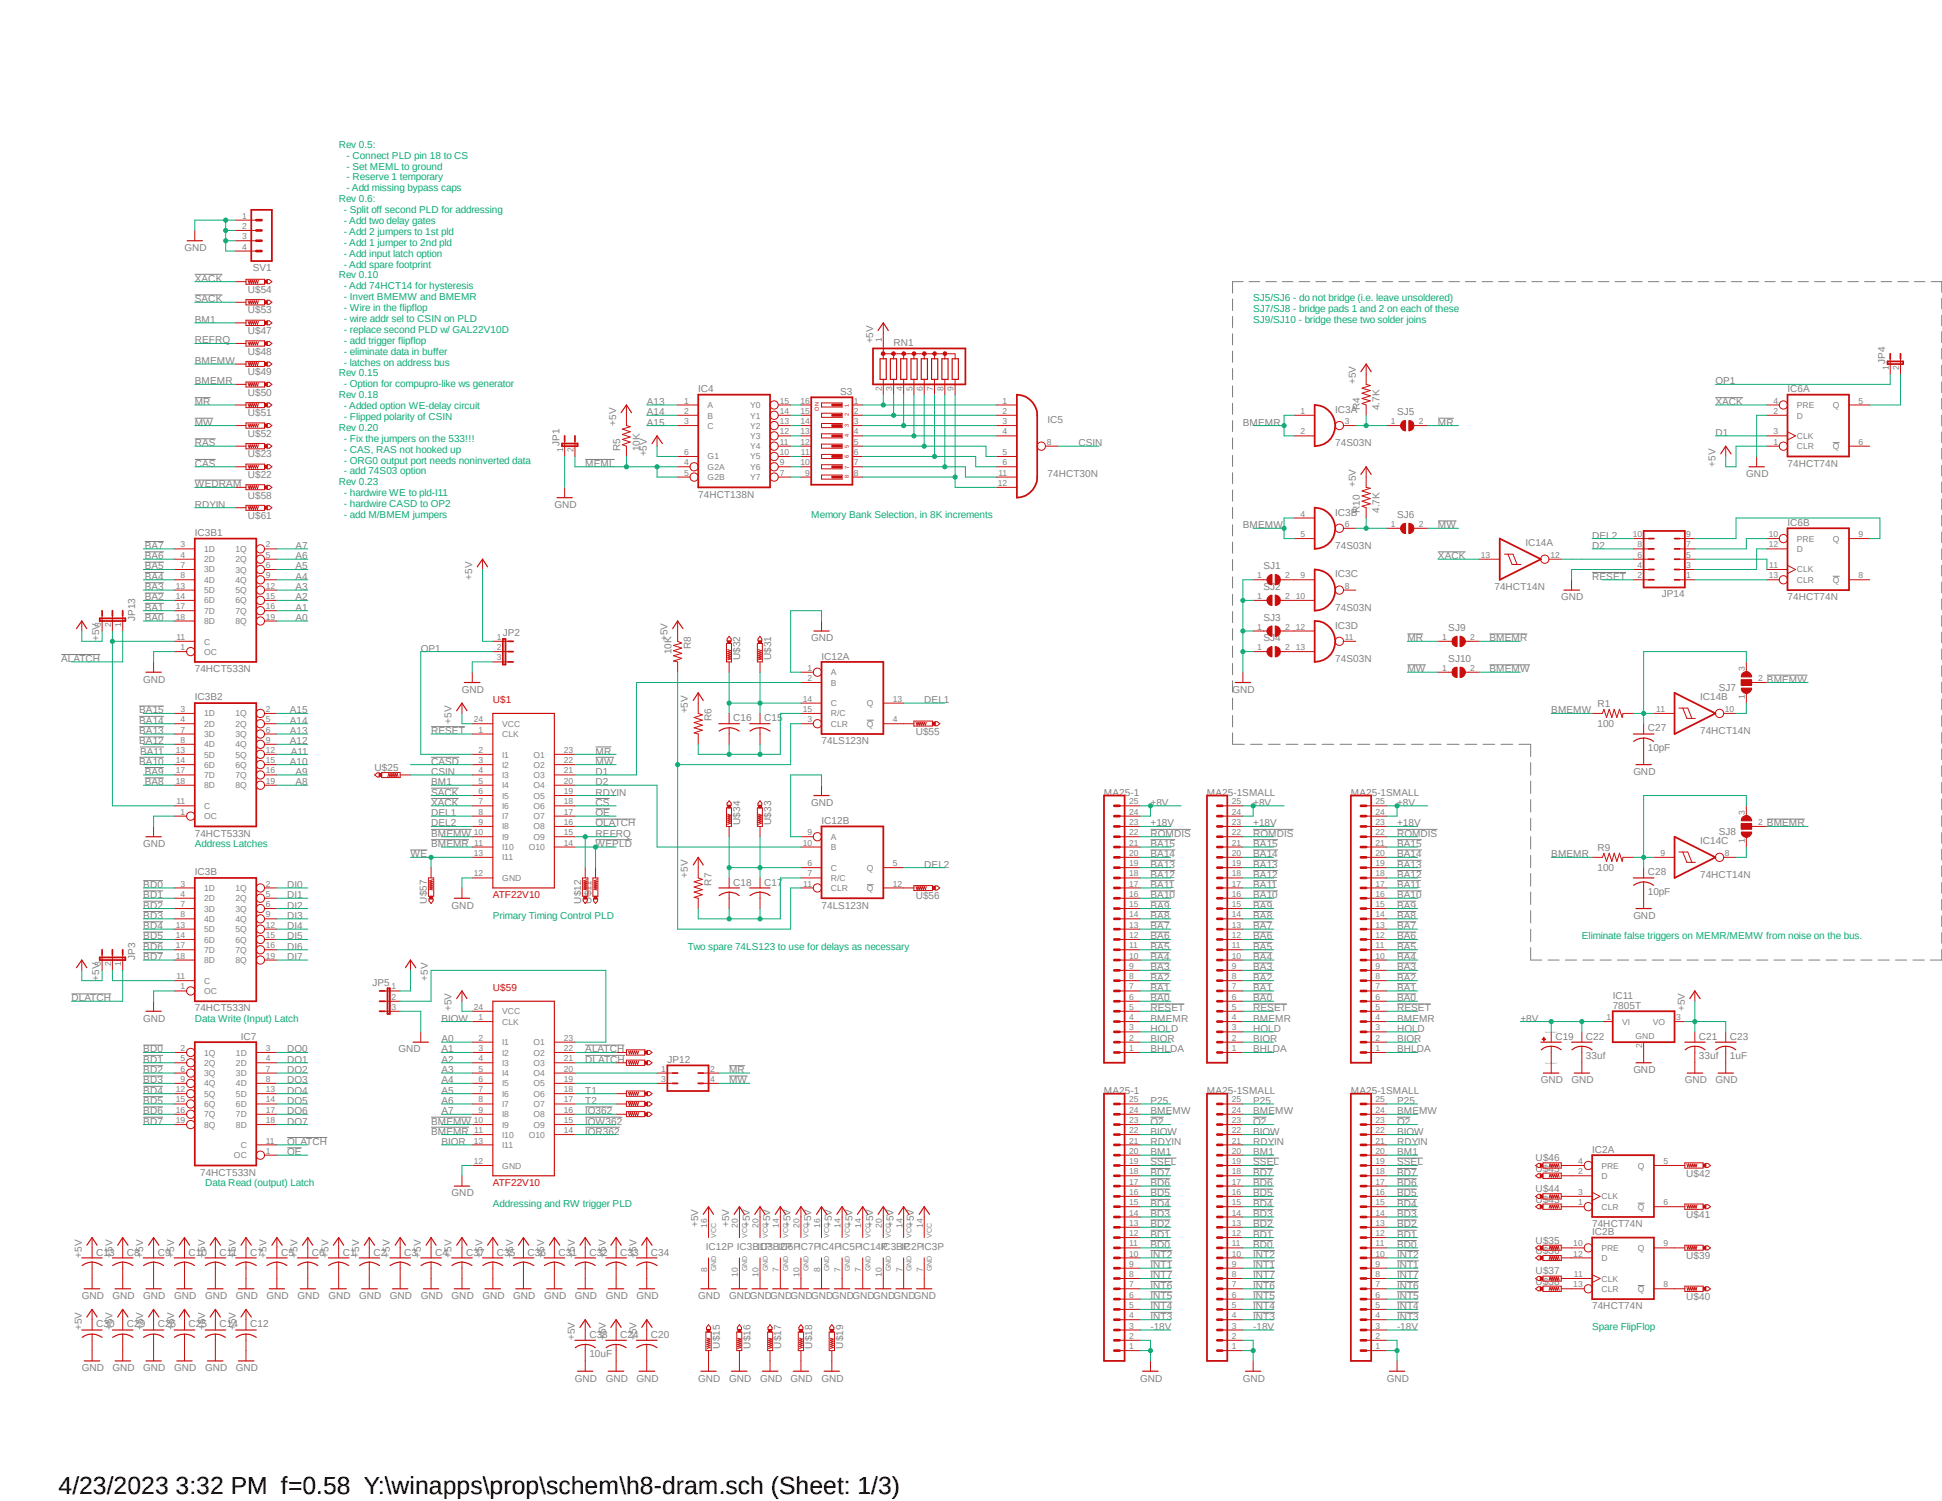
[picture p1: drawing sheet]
<svg xmlns="http://www.w3.org/2000/svg" width="279mm" height="216mm" viewBox="0 0 279 216" stroke-linecap="round" stroke-linejoin="round" font-family="sans-serif">
<defs><g id="words">
<text font-size="3.6" x="8.4" y="214.9">4/23/2023 3:32 PM f=0.58 Y:\winapps\prop\schem\h8-dram.sch (Sheet: 1/3)</text>
<g font-size="1.4" fill="#0dab76">
<text x="48.7" y="21.3">Rev 0.5:</text>
<text x="49.9" y="22.8">- Connect PLD pin 18 to CS</text>
<text x="48.7" y="29.1">Rev 0.6:</text>
<text x="49.9" y="24.4">- Set MEML to ground</text>
<text x="49.9" y="26">- Reserve 1 temporary</text>
<text x="49.9" y="27.5">- Add missing bypass caps</text>
<text x="49.5" y="30.6">- Split off second PLD for addressing</text>
<text x="49.5" y="32.2">- Add two delay gates</text>
<text x="49.5" y="33.8">- Add 2 jumpers to 1st pld</text>
<text x="49.5" y="35.3">- Add 1 jumper to 2nd pld</text>
<text x="48.7" y="40">Rev 0.10</text>
<text x="49.5" y="36.9">- Add input latch option</text>
<text x="49.5" y="38.5">- Add spare footprint</text>
<text x="49.5" y="41.6">- Add 74HCT14 for hysteresis</text>
<text x="49.5" y="43.2">- Invert BMEMW and BMEMR</text>
<text x="49.5" y="44.7">- Wire in the flipflop</text>
<text x="49.5" y="46.3">- wire addr sel to CSIN on PLD</text>
<text x="49.5" y="47.9">- replace second PLD w/ GAL22V10D</text>
<text x="180.3" y="43.3">SJ5/SJ6 - do not bridge (i.e. leave unsoldered)</text>
<text x="180.3" y="44.9">SJ7/SJ8 - bridge pads 1 and 2 on each of these</text>
<text x="180.3" y="46.4">SJ9/SJ10 - bridge these two solder joins</text>
<text x="49.5" y="49.4">- add trigger flipflop</text>
<text x="49.5" y="51">- eliminate data in buffer</text>
<text x="49.5" y="52.6">- latches on address bus</text>
<text x="48.7" y="54.1">Rev 0.15</text>
<text x="48.7" y="57.3">Rev 0.18</text>
<text x="49.5" y="55.7">- Option for compupro-like ws generator</text>
<text x="49.5" y="58.8">- Added option WE-delay circuit</text>
<text x="48.7" y="62">Rev 0.20</text>
<text x="49.5" y="60.4">- Flipped polarity of CSIN</text>
<text x="49.5" y="63.5">- Fix the jumpers on the 533!!!</text>
<text x="49.5" y="65.1">- CAS, RAS not hooked up</text>
<text x="48.7" y="69.8">Rev 0.23</text>
<text x="49.5" y="66.7">- ORG0 output port needs noninverted data</text>
<text x="49.5" y="68.2">- add 74S03 option</text>
<text x="49.5" y="71.4">- hardwire WE to pld-I11</text>
<text x="49.5" y="72.9">- hardwire CASD to OP2</text>
<text x="49.5" y="74.5">- add M/BMEM jumpers</text>
<text x="116.7" y="74.5">Memory Bank Selection, in 8K increments</text>
<text x="28" y="121.8">Address Latches</text>
<text x="70.9" y="132.2">Primary Timing Control PLD</text>
<text x="99" y="136.6">Two spare 74LS123 to use for delays as necessary</text>
<text x="227.6" y="135.1">Eliminate false triggers on MEMR/MEMW from noise on the bus.</text>
<text x="28" y="146.9">Data Write (Input) Latch</text>
<text x="29.5" y="170.6">Data Read (output) Latch</text>
<text x="70.9" y="173.6">Addressing and RW trigger PLD</text>
<text x="229.1" y="191.3">Spare FlipFlop</text>
</g>
<g font-size="1.4" fill="#808080">
<text x="26.5" y="36.1">GND</text>
<text x="28" y="40.5">XACK</text>
<text x="36.4" y="39">SV1</text>
<text x="28" y="43.5">SACK</text>
<text x="28" y="46.4">BM1</text>
<text x="35.6" y="45.1">U$53</text>
<text x="35.6" y="42.1">U$54</text>
<text x="28" y="49.4">REFRQ</text>
<text x="28" y="52.4">BMEMW</text>
<text x="35.6" y="48">U$47</text>
<text x="35.6" y="51">U$48</text>
<text x="35.6" y="54">U$49</text>
<text x="125.6" y="49.4" transform="rotate(-90 125.6 49.4)">+5V</text>
<text x="128.6" y="49.8">RN1</text>
<text x="271.2" y="52.4" transform="rotate(-90 271.2 52.4)">JP4</text>
<text x="28" y="58.3">MR</text>
<text x="28" y="55.3">BMEMR</text>
<text x="35.6" y="56.9">U$50</text>
<text x="35.6" y="59.9">U$51</text>
<text x="93" y="59.7">A14</text>
<text x="93" y="58.3">A13</text>
<text x="100.5" y="56.4">IC4</text>
<text x="120.9" y="56.8">S3</text>
<text x="192.1" y="59.4">IC3A</text>
<text x="195.1" y="55.3" transform="rotate(-90 195.1 55.3)">+5V</text>
<text x="195.7" y="59" transform="rotate(-90 195.7 59)">R4</text>
<text x="198.5" y="59" transform="rotate(-90 198.5 59)">4.7K</text>
<text x="201" y="59.7">SJ5</text>
<text x="246.8" y="58.3">XACK</text>
<text x="246.8" y="55.3">OP1</text>
<text x="257.2" y="56.4">IC6A</text>
<text x="28" y="61.2">MW</text>
<text x="28" y="64.2">RAS</text>
<text x="35.6" y="62.8">U$52</text>
<text x="35.6" y="65.8">U$23</text>
<text x="80.5" y="64.2" transform="rotate(-90 80.5 64.2)">JP1</text>
<text x="88.6" y="61.2" transform="rotate(-90 88.6 61.2)">+5V</text>
<text x="89.2" y="64.9" transform="rotate(-90 89.2 64.9)">R5</text>
<text x="92" y="64.9" transform="rotate(-90 92 64.9)">10K</text>
<text x="93" y="65.7" transform="rotate(-90 93 65.7)">+5V</text>
<text x="93" y="61.2">A15</text>
<text x="150.7" y="60.8">IC5</text>
<text x="155.2" y="64.2">CSIN</text>
<text x="178.8" y="61.2">BMEMR</text>
<text x="192.1" y="64.2">74S03N</text>
<text x="206.9" y="61.2">MR</text>
<text x="246.8" y="62.7">D1</text>
<text x="28" y="67.1">CAS</text>
<text x="28" y="70.1">WEDRAM</text>
<text x="35.6" y="68.7">U$22</text>
<text x="35.6" y="71.7">U$58</text>
<text x="84.2" y="67.1">MEML</text>
<text x="100.5" y="71.6">74HCT138N</text>
<text x="150.7" y="68.6">74HCT30N</text>
<text x="195.1" y="70.1" transform="rotate(-90 195.1 70.1)">+5V</text>
<text x="246.8" y="67.1" transform="rotate(-90 246.8 67.1)">+5V</text>
<text x="251.2" y="68.6">GND</text>
<text x="257.2" y="67.1">74HCT74N</text>
<text x="28" y="77.1">IC3B1</text>
<text x="28" y="73">RDYIN</text>
<text x="35.6" y="74.6">U$61</text>
<text x="79.8" y="73">GND</text>
<text x="178.8" y="76">BMEMW</text>
<text x="192.1" y="74.2">IC3B</text>
<text x="195.7" y="73.8" transform="rotate(-90 195.7 73.8)">R10</text>
<text x="198.5" y="73.8" transform="rotate(-90 198.5 73.8)">4.7K</text>
<text x="201" y="74.5">SJ6</text>
<text x="206.9" y="76">MW</text>
<text x="229.1" y="77.5">DEL2</text>
<text x="257.2" y="75.6">IC6B</text>
<text x="20.8" y="83.4">BA4</text>
<text x="20.8" y="81.9">BA5</text>
<text x="20.8" y="80.4">BA6</text>
<text x="20.8" y="79">BA7</text>
<text x="42.5" y="83.4">A4</text>
<text x="42.5" y="81.9">A5</text>
<text x="42.5" y="80.4">A6</text>
<text x="42.5" y="79">A7</text>
<text x="67.9" y="83.4" transform="rotate(-90 67.9 83.4)">+5V</text>
<text x="181.8" y="81.9">SJ1</text>
<text x="192.1" y="79">74S03N</text>
<text x="192.1" y="83">IC3C</text>
<text x="206.9" y="80.4">XACK</text>
<text x="219.5" y="78.6">IC14A</text>
<text x="229.1" y="83.4">RESET</text>
<text x="229.1" y="79">D2</text>
<text x="19.4" y="89.3" transform="rotate(-90 19.4 89.3)">JP13</text>
<text x="20.8" y="89.3">BA0</text>
<text x="20.8" y="87.8">BA1</text>
<text x="20.8" y="86.4">BA2</text>
<text x="20.8" y="84.9">BA3</text>
<text x="42.5" y="84.9">A3</text>
<text x="42.5" y="86.4">A2</text>
<text x="42.5" y="87.8">A1</text>
<text x="42.5" y="89.3">A0</text>
<text x="181.8" y="84.9">SJ2</text>
<text x="181.8" y="89.3">SJ3</text>
<text x="192.1" y="87.8">74S03N</text>
<text x="215" y="84.9">74HCT14N</text>
<text x="224.6" y="86.4">GND</text>
<text x="239.1" y="85.9">JP14</text>
<text x="257.2" y="86.4">74HCT74N</text>
<text x="8.8" y="95.2">ALATCH</text>
<text x="14.3" y="92.2" transform="rotate(-90 14.3 92.2)">+5V</text>
<text x="60.5" y="93.7">OP1</text>
<text x="72.3" y="91.5">JP2</text>
<text x="96" y="92.2" transform="rotate(-90 96 92.2)">+5V</text>
<text x="96.6" y="94.1" transform="rotate(-90 96.6 94.1)">10K</text>
<text x="99.4" y="93.4" transform="rotate(-90 99.4 93.4)">R8</text>
<text x="106.5" y="95" transform="rotate(-90 106.5 95)">U$32</text>
<text x="111" y="95" transform="rotate(-90 111 95)">U$31</text>
<text x="116.7" y="92.2">GND</text>
<text x="118.2" y="94.9">IC12A</text>
<text x="181.8" y="92.2">SJ4</text>
<text x="192.1" y="95.2">74S03N</text>
<text x="192.1" y="90.4">IC3D</text>
<text x="202.5" y="92.2">MR</text>
<text x="208.4" y="90.8">SJ9</text>
<text x="208.4" y="95.2">SJ10</text>
<text x="214.3" y="92.2">BMEMR</text>
<text x="20.6" y="98.2">GND</text>
<text x="28" y="96.7">74HCT533N</text>
<text x="28" y="100.8">IC3B2</text>
<text x="66.5" y="99.7">GND</text>
<text x="133" y="101.1">DEL1</text>
<text x="177.3" y="99.7">GND</text>
<text x="202.5" y="96.7">MW</text>
<text x="214.3" y="96.7">BMEMW</text>
<text x="229.8" y="101.7">R1</text>
<text x="244.6" y="100.8">IC14B</text>
<text x="247.3" y="99.4">SJ7</text>
<text x="254.2" y="98.2">BMEMW</text>
<text x="20" y="107.1">BA12</text>
<text x="20" y="105.6">BA13</text>
<text x="20" y="104.1">BA14</text>
<text x="20" y="102.6">BA15</text>
<text x="41.7" y="104.1">A14</text>
<text x="41.7" y="105.6">A13</text>
<text x="41.7" y="107.1">A12</text>
<text x="41.7" y="102.6">A15</text>
<text x="62" y="105.6">RESET</text>
<text x="65" y="104.1" transform="rotate(-90 65 104.1)">+5V</text>
<text x="99" y="102.6" transform="rotate(-90 99 102.6)">+5V</text>
<text x="102.4" y="103.7" transform="rotate(-90 102.4 103.7)">R6</text>
<text x="105.5" y="103.7">C16</text>
<text x="109.9" y="103.7">C15</text>
<text x="118.2" y="107.1">74LS123N</text>
<text x="131.7" y="105.7">U$55</text>
<text x="223.2" y="102.6">BMEMW</text>
<text x="229.8" y="104.5">100</text>
<text x="237.1" y="108">10pF</text>
<text x="237.1" y="105.2">C27</text>
<text x="244.6" y="105.6">74HCT14N</text>
<text x="20" y="110">BA10</text>
<text x="20.2" y="108.5">BA11</text>
<text x="20.8" y="112.9">BA8</text>
<text x="20.8" y="111.5">BA9</text>
<text x="41.7" y="110">A10</text>
<text x="41.8" y="108.5">A11</text>
<text x="42.5" y="111.5">A9</text>
<text x="42.5" y="112.9">A8</text>
<text x="53.9" y="110.9">U$25</text>
<text x="62" y="111.5">CSIN</text>
<text x="62" y="110">CASD</text>
<text x="62" y="112.9">BM1</text>
<text x="85.7" y="110">MW</text>
<text x="85.7" y="111.5">D1</text>
<text x="85.7" y="112.9">D2</text>
<text x="85.7" y="108.5">MR</text>
<text x="235" y="111.5">GND</text>
<text x="62" y="115.9">XACK</text>
<text x="62" y="114.4">SACK</text>
<text x="62" y="117.4">DEL1</text>
<text x="62" y="118.9">DEL2</text>
<text x="85.7" y="114.4">RDYIN</text>
<text x="85.7" y="115.9">CS</text>
<text x="85.7" y="118.9">OLATCH</text>
<text x="85.7" y="117.4">OE</text>
<text x="106.5" y="118.7" transform="rotate(-90 106.5 118.7)">U$34</text>
<text x="111" y="118.7" transform="rotate(-90 111 118.7)">U$33</text>
<text x="116.7" y="115.9">GND</text>
<text x="118.2" y="118.5">IC12B</text>
<text x="158.8" y="114.4">MA25-1</text>
<text x="165.5" y="118.9">+18V</text>
<text x="165.5" y="115.9">+8V</text>
<text x="173.7" y="114.4">MA25-1SMALL</text>
<text x="180.3" y="118.9">+18V</text>
<text x="180.3" y="115.9">+8V</text>
<text x="194.4" y="114.4">MA25-1SMALL</text>
<text x="201" y="118.9">+18V</text>
<text x="201" y="115.9">+8V</text>
<text x="254.2" y="118.9">BMEMR</text>
<text x="20.6" y="121.8">GND</text>
<text x="28" y="120.4">74HCT533N</text>
<text x="28" y="125.9">IC3B</text>
<text x="59.1" y="123.3">WE</text>
<text x="62" y="120.4">BMEMW</text>
<text x="62" y="121.8">BMEMR</text>
<text x="85.7" y="121.8">WEPLD</text>
<text x="85.7" y="120.4">REFRQ</text>
<text x="133" y="124.8">DEL2</text>
<text x="165.5" y="124.8">BA13</text>
<text x="165.5" y="123.3">BA14</text>
<text x="165.5" y="121.8">BA15</text>
<text x="165.5" y="120.4">ROMDIS</text>
<text x="180.3" y="124.8">BA13</text>
<text x="180.3" y="123.3">BA14</text>
<text x="180.3" y="121.8">BA15</text>
<text x="180.3" y="120.4">ROMDIS</text>
<text x="201" y="124.8">BA13</text>
<text x="201" y="123.3">BA14</text>
<text x="201" y="121.8">BA15</text>
<text x="201" y="120.4">ROMDIS</text>
<text x="223.2" y="123.3">BMEMR</text>
<text x="229.8" y="125.2">100</text>
<text x="229.8" y="122.4">R9</text>
<text x="237.1" y="125.9">C28</text>
<text x="244.6" y="121.5">IC14C</text>
<text x="247.3" y="120.1">SJ8</text>
<text x="20.6" y="127.7">BD0</text>
<text x="20.6" y="129.2">BD1</text>
<text x="20.6" y="130.7">BD2</text>
<text x="41.3" y="127.7">DI0</text>
<text x="41.3" y="129.2">DI1</text>
<text x="41.3" y="130.7">DI2</text>
<text x="61.4" y="130" transform="rotate(-90 61.4 130)">U$57</text>
<text x="65" y="130.7">GND</text>
<text x="83.6" y="130" transform="rotate(-90 83.6 130)">U$12</text>
<text x="85.1" y="130" transform="rotate(-90 85.1 130)">U$11</text>
<text x="99" y="126.3" transform="rotate(-90 99 126.3)">+5V</text>
<text x="102.4" y="127.4" transform="rotate(-90 102.4 127.4)">R7</text>
<text x="105.5" y="127.4">C18</text>
<text x="109.9" y="127.4">C17</text>
<text x="118.2" y="130.7">74LS123N</text>
<text x="131.7" y="129.3">U$56</text>
<text x="165.5" y="130.7">BA9</text>
<text x="165.5" y="129.2">BA10</text>
<text x="165.5" y="127.7">BA11</text>
<text x="165.5" y="126.3">BA12</text>
<text x="180.3" y="130.7">BA9</text>
<text x="180.3" y="129.2">BA10</text>
<text x="180.3" y="127.7">BA11</text>
<text x="180.3" y="126.3">BA12</text>
<text x="201" y="130.7">BA9</text>
<text x="201" y="129.2">BA10</text>
<text x="201" y="127.7">BA11</text>
<text x="201" y="126.3">BA12</text>
<text x="237.1" y="128.7">10pF</text>
<text x="244.6" y="126.3">74HCT14N</text>
<text x="20.6" y="132.2">BD3</text>
<text x="20.6" y="133.6">BD4</text>
<text x="20.6" y="135.1">BD5</text>
<text x="20.6" y="136.6">BD6</text>
<text x="41.3" y="132.2">DI3</text>
<text x="41.3" y="133.6">DI4</text>
<text x="41.3" y="135.1">DI5</text>
<text x="41.3" y="136.6">DI6</text>
<text x="165.5" y="136.6">BA5</text>
<text x="165.5" y="135.1">BA6</text>
<text x="165.5" y="133.6">BA7</text>
<text x="165.5" y="132.2">BA8</text>
<text x="180.3" y="136.6">BA5</text>
<text x="180.3" y="135.1">BA6</text>
<text x="180.3" y="133.6">BA7</text>
<text x="180.3" y="132.2">BA8</text>
<text x="201" y="136.6">BA5</text>
<text x="201" y="135.1">BA6</text>
<text x="201" y="133.6">BA7</text>
<text x="201" y="132.2">BA8</text>
<text x="235" y="132.2">GND</text>
<text x="14.3" y="141.1" transform="rotate(-90 14.3 141.1)">+5V</text>
<text x="19.4" y="138.1" transform="rotate(-90 19.4 138.1)">JP3</text>
<text x="20.6" y="138.1">BD7</text>
<text x="41.3" y="138.1">DI7</text>
<text x="53.6" y="141.8">JP5</text>
<text x="61.6" y="141.1" transform="rotate(-90 61.6 141.1)">+5V</text>
<text x="165.5" y="142.5">BA1</text>
<text x="165.5" y="141.1">BA2</text>
<text x="165.5" y="139.6">BA3</text>
<text x="165.5" y="138.1">BA4</text>
<text x="180.3" y="142.5">BA1</text>
<text x="180.3" y="141.1">BA2</text>
<text x="180.3" y="139.6">BA3</text>
<text x="180.3" y="138.1">BA4</text>
<text x="201" y="142.5">BA1</text>
<text x="201" y="141.1">BA2</text>
<text x="201" y="139.6">BA3</text>
<text x="201" y="138.1">BA4</text>
<text x="232" y="143.6">IC11</text>
<text x="10.3" y="144">DLATCH</text>
<text x="20.6" y="146.9">GND</text>
<text x="28" y="145.5">74HCT533N</text>
<text x="34.6" y="149.5">IC7</text>
<text x="63.5" y="146.9">BIOW</text>
<text x="63.5" y="149.9">A0</text>
<text x="65" y="145.5" transform="rotate(-90 65 145.5)">+5V</text>
<text x="165.5" y="145.5">RESET</text>
<text x="165.5" y="148.4">HOLD</text>
<text x="165.5" y="144">BA0</text>
<text x="165.5" y="149.9">BIOR</text>
<text x="165.5" y="146.9">BMEMR</text>
<text x="180.3" y="145.5">RESET</text>
<text x="180.3" y="144">BA0</text>
<text x="180.3" y="148.4">HOLD</text>
<text x="180.3" y="149.9">BIOR</text>
<text x="180.3" y="146.9">BMEMR</text>
<text x="201" y="145.5">RESET</text>
<text x="201" y="148.4">HOLD</text>
<text x="201" y="144">BA0</text>
<text x="201" y="149.9">BIOR</text>
<text x="201" y="146.9">BMEMR</text>
<text x="218.7" y="146.9">+8V</text>
<text x="223.8" y="149.5">C19</text>
<text x="228.2" y="149.5">C22</text>
<text x="232" y="145.1">7805T</text>
<text x="242.4" y="145.5" transform="rotate(-90 242.4 145.5)">+5V</text>
<text x="244.4" y="149.5">C21</text>
<text x="248.9" y="149.5">C23</text>
<text x="20.6" y="151.4">BD0</text>
<text x="20.6" y="152.9">BD1</text>
<text x="20.6" y="154.3">BD2</text>
<text x="20.6" y="155.8">BD3</text>
<text x="41.3" y="151.4">DO0</text>
<text x="41.3" y="152.9">DO1</text>
<text x="41.3" y="154.3">DO2</text>
<text x="41.3" y="155.8">DO3</text>
<text x="57.3" y="151.4">GND</text>
<text x="63.5" y="155.8">A4</text>
<text x="63.5" y="154.3">A3</text>
<text x="63.5" y="152.9">A2</text>
<text x="63.5" y="151.4">A1</text>
<text x="84.2" y="151.4">ALATCH</text>
<text x="84.2" y="152.9">DLATCH</text>
<text x="96" y="152.9">JP12</text>
<text x="104.9" y="154.3">MR</text>
<text x="104.9" y="155.8">MW</text>
<text x="165.5" y="151.4">BHLDA</text>
<text x="180.3" y="151.4">BHLDA</text>
<text x="201" y="151.4">BHLDA</text>
<text x="221.7" y="155.8">GND</text>
<text x="226.1" y="155.8">GND</text>
<text x="228.2" y="152.4">33uf</text>
<text x="235" y="154.3">GND</text>
<text x="242.4" y="155.8">GND</text>
<text x="244.4" y="152.4">33uf</text>
<text x="246.8" y="155.8">GND</text>
<text x="248.9" y="152.4">1uF</text>
<text x="20.6" y="157.3">BD4</text>
<text x="20.6" y="158.8">BD5</text>
<text x="20.6" y="160.3">BD6</text>
<text x="20.6" y="161.8">BD7</text>
<text x="41.3" y="157.3">DO4</text>
<text x="41.3" y="158.8">DO5</text>
<text x="41.3" y="160.3">DO6</text>
<text x="41.3" y="161.8">DO7</text>
<text x="62" y="161.8">BMEMW</text>
<text x="63.5" y="157.3">A5</text>
<text x="63.5" y="158.8">A6</text>
<text x="63.5" y="160.3">A7</text>
<text x="84.2" y="160.3">IO362</text>
<text x="84.2" y="161.8">IOW362</text>
<text x="84.2" y="157.3">T1</text>
<text x="84.2" y="158.8">T2</text>
<text x="158.8" y="157.3">MA25-1</text>
<text x="165.5" y="161.8">O2</text>
<text x="165.5" y="158.8">P25</text>
<text x="165.5" y="160.3">BMEMW</text>
<text x="173.7" y="157.3">MA25-1SMALL</text>
<text x="180.3" y="161.8">O2</text>
<text x="180.3" y="158.8">P25</text>
<text x="180.3" y="160.3">BMEMW</text>
<text x="194.4" y="157.3">MA25-1SMALL</text>
<text x="201" y="161.8">O2</text>
<text x="201" y="158.8">P25</text>
<text x="201" y="160.3">BMEMW</text>
<text x="41.3" y="164.7">OLATCH</text>
<text x="41.3" y="166.2">OE</text>
<text x="62" y="163.2">BMEMR</text>
<text x="63.5" y="164.7">BIOR</text>
<text x="84.2" y="163.2">IOR362</text>
<text x="165.5" y="164.7">RDYIN</text>
<text x="165.5" y="167.6">SSEL</text>
<text x="165.5" y="163.2">BIOW</text>
<text x="165.5" y="166.2">BM1</text>
<text x="180.3" y="167.6">SSEL</text>
<text x="180.3" y="164.7">RDYIN</text>
<text x="180.3" y="163.2">BIOW</text>
<text x="180.3" y="166.2">BM1</text>
<text x="201" y="164.7">RDYIN</text>
<text x="201" y="167.6">SSEL</text>
<text x="201" y="163.2">BIOW</text>
<text x="201" y="166.2">BM1</text>
<text x="220.9" y="167">U$46</text>
<text x="229.1" y="165.8">IC2A</text>
<text x="28.8" y="169.1">74HCT533N</text>
<text x="65" y="172.1">GND</text>
<text x="165.5" y="173.6">BD4</text>
<text x="165.5" y="172.1">BD5</text>
<text x="165.5" y="170.6">BD6</text>
<text x="165.5" y="169.1">BD7</text>
<text x="180.3" y="173.6">BD4</text>
<text x="180.3" y="172.1">BD5</text>
<text x="180.3" y="170.6">BD6</text>
<text x="180.3" y="169.1">BD7</text>
<text x="201" y="173.6">BD4</text>
<text x="201" y="172.1">BD5</text>
<text x="201" y="170.6">BD6</text>
<text x="201" y="169.1">BD7</text>
<text x="220.9" y="173">U$43</text>
<text x="220.9" y="171.5">U$44</text>
<text x="220.9" y="168.5">U$45</text>
<text x="242.6" y="169.2">U$42</text>
<text x="100.5" y="176.5" transform="rotate(-90 100.5 176.5)">+5V</text>
<text x="101.6" y="179.8">IC12P IC3B1P IC6PIC7PIC4PIC5PIC14P</text>
<text x="104.9" y="176.5" transform="rotate(-90 104.9 176.5)">+5V</text>
<text x="107.9" y="176.5" transform="rotate(-90 107.9 176.5)">+5V</text>
<text x="109" y="179.8">IC3B2P</text>
<text x="110.8" y="176.5" transform="rotate(-90 110.8 176.5)">+5V</text>
<text x="113.7" y="176.5" transform="rotate(-90 113.7 176.5)">+5V</text>
<text x="116.7" y="176.5" transform="rotate(-90 116.7 176.5)">+5V</text>
<text x="119.7" y="176.5" transform="rotate(-90 119.7 176.5)">+5V</text>
<text x="122.6" y="176.5" transform="rotate(-90 122.6 176.5)">+5V</text>
<text x="125.6" y="176.5" transform="rotate(-90 125.6 176.5)">+5V</text>
<text x="126.7" y="179.8">IC3BP</text>
<text x="128.6" y="176.5" transform="rotate(-90 128.6 176.5)">+5V</text>
<text x="129.7" y="179.8">IC2PIC3P</text>
<text x="131.5" y="176.5" transform="rotate(-90 131.5 176.5)">+5V</text>
<text x="165.5" y="179.5">BD0</text>
<text x="165.5" y="178">BD1</text>
<text x="165.5" y="176.5">BD2</text>
<text x="165.5" y="175">BD3</text>
<text x="180.3" y="179.5">BD0</text>
<text x="180.3" y="178">BD1</text>
<text x="180.3" y="176.5">BD2</text>
<text x="180.3" y="175">BD3</text>
<text x="201" y="179.5">BD0</text>
<text x="201" y="178">BD1</text>
<text x="201" y="176.5">BD2</text>
<text x="201" y="175">BD3</text>
<text x="220.9" y="178.9">U$35</text>
<text x="229.1" y="176.5">74HCT74N</text>
<text x="229.1" y="177.6">IC2B</text>
<text x="242.6" y="175.2">U$41</text>
<text x="11.8" y="180.9" transform="rotate(-90 11.8 180.9)">+5V</text>
<text x="13.8" y="180.6">C13</text>
<text x="16.2" y="180.9" transform="rotate(-90 16.2 180.9)">+5V</text>
<text x="18.2" y="180.6">C8</text>
<text x="20.6" y="180.9" transform="rotate(-90 20.6 180.9)">+5V</text>
<text x="22.7" y="180.6">C9</text>
<text x="25.1" y="180.9" transform="rotate(-90 25.1 180.9)">+5V</text>
<text x="27.1" y="180.6">C10</text>
<text x="29.5" y="180.9" transform="rotate(-90 29.5 180.9)">+5V</text>
<text x="31.6" y="180.6">C11</text>
<text x="33.9" y="180.9" transform="rotate(-90 33.9 180.9)">+5V</text>
<text x="36" y="180.6">C7</text>
<text x="38.4" y="180.9" transform="rotate(-90 38.4 180.9)">+5V</text>
<text x="40.4" y="180.6">C5</text>
<text x="42.8" y="180.9" transform="rotate(-90 42.8 180.9)">+5V</text>
<text x="44.9" y="180.6">C6</text>
<text x="47.2" y="180.9" transform="rotate(-90 47.2 180.9)">+5V</text>
<text x="49.3" y="180.6">C1</text>
<text x="51.7" y="180.9" transform="rotate(-90 51.7 180.9)">+5V</text>
<text x="53.7" y="180.6">C2</text>
<text x="56.1" y="180.9" transform="rotate(-90 56.1 180.9)">+5V</text>
<text x="58.2" y="180.6">C3</text>
<text x="60.5" y="180.9" transform="rotate(-90 60.5 180.9)">+5V</text>
<text x="62.6" y="180.6">C4</text>
<text x="65" y="180.9" transform="rotate(-90 65 180.9)">+5V</text>
<text x="67.1" y="180.6">C37</text>
<text x="69.4" y="180.9" transform="rotate(-90 69.4 180.9)">+5V</text>
<text x="71.5" y="180.6">C35</text>
<text x="73.8" y="180.9" transform="rotate(-90 73.8 180.9)">+5V</text>
<text x="75.9" y="180.6">C36</text>
<text x="78.3" y="180.9" transform="rotate(-90 78.3 180.9)">+5V</text>
<text x="80.3" y="180.6">C31</text>
<text x="82.7" y="180.9" transform="rotate(-90 82.7 180.9)">+5V</text>
<text x="84.8" y="180.6">C32</text>
<text x="87.2" y="180.9" transform="rotate(-90 87.2 180.9)">+5V</text>
<text x="89.2" y="180.6">C33</text>
<text x="91.6" y="180.9" transform="rotate(-90 91.6 180.9)">+5V</text>
<text x="93.6" y="180.6">C34</text>
<text x="165.5" y="185.4">INT6</text>
<text x="165.5" y="183.9">INT7</text>
<text x="165.5" y="182.4">INT1</text>
<text x="165.5" y="180.9">INT2</text>
<text x="180.3" y="185.4">INT6</text>
<text x="180.3" y="183.9">INT7</text>
<text x="180.3" y="182.4">INT1</text>
<text x="180.3" y="180.9">INT2</text>
<text x="201" y="185.4">INT6</text>
<text x="201" y="183.9">INT7</text>
<text x="201" y="182.4">INT1</text>
<text x="201" y="180.9">INT2</text>
<text x="220.9" y="180.4">U$36</text>
<text x="220.9" y="183.3">U$37</text>
<text x="220.9" y="184.8">U$38</text>
<text x="242.6" y="181.1">U$39</text>
<text x="11.8" y="191.3" transform="rotate(-90 11.8 191.3)">+5V</text>
<text x="11.8" y="186.9">GND</text>
<text x="13.8" y="190.9">C30</text>
<text x="16.2" y="191.3" transform="rotate(-90 16.2 191.3)">+5V</text>
<text x="16.2" y="186.9">GND</text>
<text x="18.2" y="190.9">C29</text>
<text x="20.6" y="191.3" transform="rotate(-90 20.6 191.3)">+5V</text>
<text x="20.6" y="186.9">GND</text>
<text x="22.7" y="190.9">C26</text>
<text x="25.1" y="191.3" transform="rotate(-90 25.1 191.3)">+5V</text>
<text x="25.1" y="186.9">GND</text>
<text x="27.1" y="190.9">C25</text>
<text x="29.5" y="191.3" transform="rotate(-90 29.5 191.3)">+5V</text>
<text x="29.5" y="186.9">GND</text>
<text x="31.6" y="190.9">C14</text>
<text x="33.9" y="191.3" transform="rotate(-90 33.9 191.3)">+5V</text>
<text x="33.9" y="186.9">GND</text>
<text x="36" y="190.9">C12</text>
<text x="38.4" y="186.9">GND</text>
<text x="42.8" y="186.9">GND</text>
<text x="47.2" y="186.9">GND</text>
<text x="51.7" y="186.9">GND</text>
<text x="56.1" y="186.9">GND</text>
<text x="60.5" y="186.9">GND</text>
<text x="65" y="186.9">GND</text>
<text x="69.4" y="186.9">GND</text>
<text x="73.8" y="186.9">GND</text>
<text x="78.3" y="186.9">GND</text>
<text x="82.7" y="186.9">GND</text>
<text x="87.2" y="186.9">GND</text>
<text x="91.6" y="186.9">GND</text>
<text x="100.5" y="186.9">GND</text>
<text x="104.9" y="186.9">GNDGNDGNDGNDGNDGNDGNDGNDGNDGND</text>
<text x="165.5" y="189.8">INT3</text>
<text x="165.5" y="188.3">INT4</text>
<text x="165.5" y="186.9">INT5</text>
<text x="165.5" y="191.3">-18V</text>
<text x="180.3" y="189.8">INT3</text>
<text x="180.3" y="188.3">INT4</text>
<text x="180.3" y="186.9">INT5</text>
<text x="180.3" y="191.3">-18V</text>
<text x="201" y="189.8">INT3</text>
<text x="201" y="188.3">INT4</text>
<text x="201" y="186.9">INT5</text>
<text x="201" y="191.3">-18V</text>
<text x="229.1" y="188.3">74HCT74N</text>
<text x="242.6" y="187">U$40</text>
<text x="11.8" y="197.2">GND</text>
<text x="16.2" y="197.2">GND</text>
<text x="20.6" y="197.2">GND</text>
<text x="25.1" y="197.2">GND</text>
<text x="29.5" y="197.2">GND</text>
<text x="33.9" y="197.2">GND</text>
<text x="82.7" y="192.8" transform="rotate(-90 82.7 192.8)">+5V</text>
<text x="84.8" y="195.2">10uF</text>
<text x="84.8" y="192.4">C38</text>
<text x="87.2" y="192.8" transform="rotate(-90 87.2 192.8)">+5V</text>
<text x="89.2" y="192.4">C24</text>
<text x="91.6" y="192.8" transform="rotate(-90 91.6 192.8)">+5V</text>
<text x="93.6" y="192.4">C20</text>
<text x="103.5" y="194" transform="rotate(-90 103.5 194)">U$15</text>
<text x="108" y="194" transform="rotate(-90 108 194)">U$16</text>
<text x="112.4" y="194" transform="rotate(-90 112.4 194)">U$17</text>
<text x="116.8" y="194" transform="rotate(-90 116.8 194)">U$18</text>
<text x="121.3" y="194" transform="rotate(-90 121.3 194)">U$19</text>
<text x="82.7" y="198.7">GND</text>
<text x="87.2" y="198.7">GND</text>
<text x="91.6" y="198.7">GND</text>
<text x="100.5" y="198.7">GND</text>
<text x="104.9" y="198.7">GND</text>
<text x="109.3" y="198.7">GND</text>
<text x="113.7" y="198.7">GND</text>
<text x="118.2" y="198.7">GND</text>
<text x="164" y="198.7">GND</text>
<text x="178.8" y="198.7">GND</text>
<text x="199.5" y="198.7">GND</text>
</g>
<g font-size="1.4" fill="#c90d0c">
<text x="70.9" y="101.1">U$1</text>
<text x="70.9" y="129.2">ATF22V10</text>
<text x="70.9" y="142.5">U$59</text>
<text x="70.9" y="170.6">ATF22V10</text>
</g>
<g font-size="1.2" fill="#808080">
<text x="34.8" y="31.5">1</text>
<text x="34.8" y="32.9">2</text>
<text x="34.8" y="34.4">3</text>
<text x="34.8" y="35.9">4</text>
<text x="126.9" y="49.2" transform="rotate(-90 126.9 49.2)">1</text>
<text x="271.7" y="53.3" transform="rotate(-90 271.7 53.3)">1</text>
<text x="273.2" y="53.3" transform="rotate(-90 273.2 53.3)">2</text>
<text x="98.4" y="58">1</text>
<text x="98.4" y="59.5">2</text>
<text x="101.8" y="58.7">A</text>
<text x="107.9" y="58.7">Y0</text>
<text x="112.2" y="59.5">14</text>
<text x="112.2" y="58">15</text>
<text x="115.1" y="59.5">15</text>
<text x="115.1" y="58">16</text>
<text x="122.9" y="58">1</text>
<text x="122.9" y="59.5">2</text>
<text x="126.9" y="56.2" transform="rotate(-90 126.9 56.2)">2</text>
<text x="128.4" y="56.2" transform="rotate(-90 128.4 56.2)">3</text>
<text x="129.8" y="56.2" transform="rotate(-90 129.8 56.2)">4</text>
<text x="131.3" y="56.2" transform="rotate(-90 131.3 56.2)">5</text>
<text x="132.8" y="56.2" transform="rotate(-90 132.8 56.2)">6</text>
<text x="134.2" y="56.2" transform="rotate(-90 134.2 56.2)">7</text>
<text x="135.7" y="56.2" transform="rotate(-90 135.7 56.2)">8</text>
<text x="137.2" y="56.2" transform="rotate(-90 137.2 56.2)">9</text>
<text x="144.2" y="58">1</text>
<text x="144.2" y="59.5">2</text>
<text x="187.1" y="59.5">1</text>
<text x="255.1" y="59.5">2</text>
<text x="255.1" y="58">4</text>
<text x="258.5" y="58.7">PRE</text>
<text x="263.7" y="58.7">Q</text>
<text x="267.4" y="58">5</text>
<text x="81" y="65.1" transform="rotate(-90 81 65.1)">1</text>
<text x="82.5" y="65.1" transform="rotate(-90 82.5 65.1)">2</text>
<text x="98.4" y="61">3</text>
<text x="98.4" y="65.4">6</text>
<text x="101.8" y="60.2">B</text>
<text x="101.8" y="61.7">C</text>
<text x="107.9" y="64.6">Y4</text>
<text x="107.9" y="63.2">Y3</text>
<text x="107.9" y="61.7">Y2</text>
<text x="107.9" y="60.2">Y1</text>
<text x="112.2" y="65.4">10</text>
<text x="112.2" y="64">11</text>
<text x="112.2" y="62.5">12</text>
<text x="112.2" y="61">13</text>
<text x="115.1" y="64">12</text>
<text x="115.1" y="62.5">13</text>
<text x="115.1" y="61">14</text>
<text x="115.2" y="65.4">11</text>
<text x="122.9" y="61">3</text>
<text x="122.9" y="62.5">4</text>
<text x="122.9" y="64">5</text>
<text x="122.9" y="65.4">6</text>
<text x="144.2" y="61">3</text>
<text x="144.2" y="62.5">4</text>
<text x="144.2" y="65.4">5</text>
<text x="150.6" y="64">8</text>
<text x="187.1" y="62.5">2</text>
<text x="193.5" y="61">3</text>
<text x="200.1" y="61">1</text>
<text x="204.1" y="61">2</text>
<text x="255.1" y="64">1</text>
<text x="255.1" y="62.5">3</text>
<text x="258.5" y="64.6">CLR</text>
<text x="258.5" y="60.2">D</text>
<text x="258.5" y="63.2">CLK</text>
<text x="263.7" y="64.6">Q</text>
<text x="267.4" y="64">6</text>
<text x="98.4" y="66.9">4</text>
<text x="98.4" y="68.4">5</text>
<text x="101.8" y="67.6">G2A</text>
<text x="101.8" y="69">G2B</text>
<text x="101.8" y="66.1">G1</text>
<text x="107.9" y="69">Y7</text>
<text x="107.9" y="67.6">Y6</text>
<text x="107.9" y="66.1">Y5</text>
<text x="112.2" y="68.4">7</text>
<text x="112.2" y="66.9">9</text>
<text x="115.1" y="66.9">10</text>
<text x="115.8" y="68.4">9</text>
<text x="122.9" y="66.9">7</text>
<text x="122.9" y="68.4">8</text>
<text x="143.6" y="69.9">12</text>
<text x="143.6" y="68.4">11</text>
<text x="144.2" y="66.9">6</text>
<text x="187.1" y="74.3">4</text>
<text x="187.1" y="77.3">5</text>
<text x="193.5" y="75.8">6</text>
<text x="200.1" y="75.8">1</text>
<text x="204.1" y="75.8">2</text>
<text x="234.9" y="77.3">10</text>
<text x="242.6" y="77.3">9</text>
<text x="254.5" y="77.3">10</text>
<text x="258.5" y="77.9">PRE</text>
<text x="263.7" y="77.9">Q</text>
<text x="267.4" y="77.3">9</text>
<text x="26" y="78.7">3</text>
<text x="26" y="80.2">4</text>
<text x="26" y="81.7">7</text>
<text x="26" y="83.2">8</text>
<text x="29.4" y="79.4">1D</text>
<text x="29.4" y="80.9">2D</text>
<text x="29.4" y="82.3">3D</text>
<text x="29.4" y="83.8">4D</text>
<text x="33.9" y="80.9">2Q</text>
<text x="33.9" y="83.8">4Q</text>
<text x="33.9" y="79.4">1Q</text>
<text x="33.9" y="82.4">3Q</text>
<text x="38.2" y="78.7">2</text>
<text x="38.2" y="80.2">5</text>
<text x="38.2" y="81.7">6</text>
<text x="38.2" y="83.2">9</text>
<text x="180.9" y="83.2">1</text>
<text x="184.9" y="83.2">2</text>
<text x="187.1" y="83.2">9</text>
<text x="213.1" y="80.2">13</text>
<text x="223.1" y="80.2">12</text>
<text x="235.6" y="83.2">2</text>
<text x="235.6" y="81.7">4</text>
<text x="235.6" y="80.2">6</text>
<text x="235.6" y="78.7">8</text>
<text x="242.6" y="83.2">1</text>
<text x="242.6" y="81.7">3</text>
<text x="242.6" y="80.2">5</text>
<text x="242.6" y="78.7">7</text>
<text x="254.5" y="83.2">13</text>
<text x="254.5" y="78.7">12</text>
<text x="254.6" y="81.7">11</text>
<text x="258.5" y="83.8">CLR</text>
<text x="258.5" y="79.4">D</text>
<text x="258.5" y="82.3">CLK</text>
<text x="263.7" y="83.8">Q</text>
<text x="267.4" y="83.2">8</text>
<text x="25.3" y="84.7">13</text>
<text x="25.3" y="86.1">14</text>
<text x="25.3" y="87.6">17</text>
<text x="25.3" y="89.1">18</text>
<text x="29.4" y="85.3">5D</text>
<text x="29.4" y="86.8">6D</text>
<text x="29.4" y="88.3">7D</text>
<text x="29.4" y="89.7">8D</text>
<text x="33.9" y="86.8">6Q</text>
<text x="33.9" y="89.7">8Q</text>
<text x="33.9" y="85.3">5Q</text>
<text x="33.9" y="88.3">7Q</text>
<text x="38.2" y="84.7">12</text>
<text x="38.2" y="86.1">15</text>
<text x="38.2" y="87.6">16</text>
<text x="38.2" y="89.1">19</text>
<text x="180.9" y="86.1">1</text>
<text x="184.9" y="86.1">2</text>
<text x="186.4" y="86.1">10</text>
<text x="193.5" y="84.7">8</text>
<text x="14.5" y="90.2" transform="rotate(-90 14.5 90.2)">3</text>
<text x="16" y="90.2" transform="rotate(-90 16 90.2)">2</text>
<text x="17.4" y="90.2" transform="rotate(-90 17.4 90.2)">1</text>
<text x="25.4" y="92.1">11</text>
<text x="26" y="93.5">1</text>
<text x="29.4" y="94.2">OC</text>
<text x="29.4" y="92.7">C</text>
<text x="71.5" y="92.1">1</text>
<text x="71.5" y="93.5">2</text>
<text x="71.5" y="95">3</text>
<text x="180.9" y="90.6">1</text>
<text x="180.9" y="93.5">1</text>
<text x="184.9" y="90.6">2</text>
<text x="184.9" y="93.5">2</text>
<text x="186.4" y="90.6">12</text>
<text x="186.4" y="93.5">13</text>
<text x="193.5" y="92.1">11</text>
<text x="207.5" y="92.1">1</text>
<text x="211.5" y="92.1">2</text>
<text x="115.5" y="100.9">14</text>
<text x="116.2" y="96.5">1</text>
<text x="116.2" y="98">2</text>
<text x="119.5" y="101.6">C</text>
<text x="119.5" y="97.2">A</text>
<text x="119.5" y="98.6">B</text>
<text x="124.7" y="101.6">Q</text>
<text x="128.4" y="100.9">13</text>
<text x="207.5" y="96.5">1</text>
<text x="211.5" y="96.5">2</text>
<text x="251" y="100.5" transform="rotate(-90 251 100.5)">1</text>
<text x="251" y="96.5" transform="rotate(-90 251 96.5)">3</text>
<text x="252.9" y="98">2</text>
<text x="26" y="102.4">3</text>
<text x="26" y="103.9">4</text>
<text x="26" y="105.4">7</text>
<text x="26" y="106.8">8</text>
<text x="29.4" y="103">1D</text>
<text x="29.4" y="104.5">2D</text>
<text x="29.4" y="106">3D</text>
<text x="29.4" y="107.5">4D</text>
<text x="33.9" y="104.5">2Q</text>
<text x="33.9" y="107.5">4Q</text>
<text x="33.9" y="103">1Q</text>
<text x="33.9" y="106">3Q</text>
<text x="38.2" y="102.4">2</text>
<text x="38.2" y="103.9">5</text>
<text x="38.2" y="105.4">6</text>
<text x="38.2" y="106.8">9</text>
<text x="68.2" y="103.9">24</text>
<text x="68.8" y="105.4">1</text>
<text x="72.3" y="104.5">VCC</text>
<text x="72.3" y="106">CLK</text>
<text x="115.5" y="102.4">15</text>
<text x="116.2" y="103.9">3</text>
<text x="119.5" y="103">R/C</text>
<text x="119.5" y="104.5">CLR</text>
<text x="124.7" y="104.5">Q</text>
<text x="128.4" y="103.9">4</text>
<text x="238.3" y="102.4">11</text>
<text x="248.2" y="102.4">10</text>
<text x="25.3" y="108.3">13</text>
<text x="25.3" y="109.8">14</text>
<text x="25.3" y="111.3">17</text>
<text x="25.3" y="112.7">18</text>
<text x="29.4" y="109">5D</text>
<text x="29.4" y="110.4">6D</text>
<text x="29.4" y="111.9">7D</text>
<text x="29.4" y="113.4">8D</text>
<text x="33.9" y="110.4">6Q</text>
<text x="33.9" y="113.4">8Q</text>
<text x="33.9" y="109">5Q</text>
<text x="33.9" y="111.9">7Q</text>
<text x="38.2" y="108.3">12</text>
<text x="38.2" y="109.8">15</text>
<text x="38.2" y="111.3">16</text>
<text x="38.2" y="112.7">19</text>
<text x="68.8" y="108.3">2</text>
<text x="68.8" y="109.8">3</text>
<text x="68.8" y="111.3">4</text>
<text x="68.8" y="112.7">5</text>
<text x="72.3" y="109">I1</text>
<text x="72.3" y="110.4">I2</text>
<text x="72.3" y="111.9">I3</text>
<text x="72.3" y="113.4">I4</text>
<text x="76.8" y="109">O1</text>
<text x="76.8" y="110.4">O2</text>
<text x="76.8" y="111.9">O3</text>
<text x="76.8" y="113.4">O4</text>
<text x="81.1" y="108.3">23</text>
<text x="81.1" y="109.8">22</text>
<text x="81.1" y="111.3">21</text>
<text x="81.1" y="112.7">20</text>
<text x="25.4" y="115.7">11</text>
<text x="26" y="117.2">1</text>
<text x="29.4" y="117.9">OC</text>
<text x="29.4" y="116.4">C</text>
<text x="68.8" y="114.2">6</text>
<text x="68.8" y="115.7">7</text>
<text x="68.8" y="117.2">8</text>
<text x="68.8" y="118.7">9</text>
<text x="72.3" y="114.9">I5</text>
<text x="72.3" y="116.4">I6</text>
<text x="72.3" y="117.9">I7</text>
<text x="72.3" y="119.3">I8</text>
<text x="76.8" y="114.9">O5</text>
<text x="76.8" y="116.4">O6</text>
<text x="76.8" y="117.9">O7</text>
<text x="76.8" y="119.3">O8</text>
<text x="81.1" y="114.2">19</text>
<text x="81.1" y="115.7">18</text>
<text x="81.1" y="117.2">17</text>
<text x="81.1" y="118.7">16</text>
<text x="162.4" y="118.7">23</text>
<text x="162.4" y="117.2">24</text>
<text x="162.4" y="115.7">25</text>
<text x="177.2" y="118.7">23</text>
<text x="177.2" y="117.2">24</text>
<text x="177.2" y="115.7">25</text>
<text x="197.9" y="118.7">23</text>
<text x="197.9" y="117.2">24</text>
<text x="197.9" y="115.7">25</text>
<text x="251" y="117.2" transform="rotate(-90 251 117.2)">3</text>
<text x="252.9" y="118.7">2</text>
<text x="68.2" y="120.1">10</text>
<text x="68.2" y="123.1">13</text>
<text x="68.2" y="121.6">11</text>
<text x="72.3" y="120.8">I9</text>
<text x="72.3" y="122.3">I10</text>
<text x="72.3" y="123.7">I11</text>
<text x="76.1" y="122.3">O10</text>
<text x="76.8" y="120.8">O9</text>
<text x="81.1" y="120.1">15</text>
<text x="81.1" y="121.6">14</text>
<text x="115.5" y="121.6">10</text>
<text x="116.2" y="124.6">6</text>
<text x="116.2" y="120.1">9</text>
<text x="119.5" y="125.2">C</text>
<text x="119.5" y="120.8">A</text>
<text x="119.5" y="122.3">B</text>
<text x="124.7" y="125.2">Q</text>
<text x="128.4" y="124.6">5</text>
<text x="162.4" y="124.6">19</text>
<text x="162.4" y="123.1">20</text>
<text x="162.4" y="121.6">21</text>
<text x="162.4" y="120.1">22</text>
<text x="177.2" y="124.6">19</text>
<text x="177.2" y="123.1">20</text>
<text x="177.2" y="121.6">21</text>
<text x="177.2" y="120.1">22</text>
<text x="197.9" y="124.6">19</text>
<text x="197.9" y="123.1">20</text>
<text x="197.9" y="121.6">21</text>
<text x="197.9" y="120.1">22</text>
<text x="238.9" y="123.1">9</text>
<text x="248.2" y="123.1">8</text>
<text x="251" y="121.2" transform="rotate(-90 251 121.2)">1</text>
<text x="26" y="127.6">3</text>
<text x="26" y="129">4</text>
<text x="26" y="130.5">7</text>
<text x="26" y="132">8</text>
<text x="29.4" y="128.2">1D</text>
<text x="29.4" y="129.7">2D</text>
<text x="29.4" y="131.1">3D</text>
<text x="33.9" y="129.7">2Q</text>
<text x="33.9" y="128.2">1Q</text>
<text x="33.9" y="131.1">3Q</text>
<text x="38.2" y="127.6">2</text>
<text x="38.2" y="129">5</text>
<text x="38.2" y="130.5">6</text>
<text x="38.2" y="132">9</text>
<text x="68.2" y="126.1">12</text>
<text x="72.3" y="126.7">GND</text>
<text x="115.6" y="127.6">11</text>
<text x="116.2" y="126.1">7</text>
<text x="119.5" y="126.7">R/C</text>
<text x="119.5" y="128.2">CLR</text>
<text x="124.7" y="128.2">Q</text>
<text x="128.4" y="127.6">12</text>
<text x="162.4" y="132">14</text>
<text x="162.4" y="130.5">15</text>
<text x="162.4" y="129">16</text>
<text x="162.4" y="127.6">17</text>
<text x="162.4" y="126.1">18</text>
<text x="177.2" y="132">14</text>
<text x="177.2" y="130.5">15</text>
<text x="177.2" y="129">16</text>
<text x="177.2" y="127.6">17</text>
<text x="177.2" y="126.1">18</text>
<text x="197.9" y="132">14</text>
<text x="197.9" y="130.5">15</text>
<text x="197.9" y="129">16</text>
<text x="197.9" y="127.6">17</text>
<text x="197.9" y="126.1">18</text>
<text x="25.3" y="133.4">13</text>
<text x="25.3" y="134.9">14</text>
<text x="25.3" y="136.4">17</text>
<text x="25.3" y="137.9">18</text>
<text x="29.4" y="132.6">4D</text>
<text x="29.4" y="134.1">5D</text>
<text x="29.4" y="135.6">6D</text>
<text x="29.4" y="137">7D</text>
<text x="33.9" y="132.6">4Q</text>
<text x="33.9" y="135.6">6Q</text>
<text x="33.9" y="134.1">5Q</text>
<text x="33.9" y="137">7Q</text>
<text x="38.2" y="133.4">12</text>
<text x="38.2" y="134.9">15</text>
<text x="38.2" y="136.4">16</text>
<text x="38.2" y="137.9">19</text>
<text x="162.4" y="137.9">10</text>
<text x="162.4" y="136.4">11</text>
<text x="162.4" y="134.9">12</text>
<text x="162.4" y="133.4">13</text>
<text x="177.2" y="137.9">10</text>
<text x="177.2" y="136.4">11</text>
<text x="177.2" y="134.9">12</text>
<text x="177.2" y="133.4">13</text>
<text x="197.9" y="137.9">10</text>
<text x="197.9" y="136.4">11</text>
<text x="197.9" y="134.9">12</text>
<text x="197.9" y="133.4">13</text>
<text x="14.5" y="139" transform="rotate(-90 14.5 139)">3</text>
<text x="16" y="139" transform="rotate(-90 16 139)">2</text>
<text x="17.4" y="139" transform="rotate(-90 17.4 139)">1</text>
<text x="25.4" y="140.8">11</text>
<text x="26" y="142.3">1</text>
<text x="29.4" y="143">OC</text>
<text x="29.4" y="141.5">C</text>
<text x="29.4" y="138.5">8D</text>
<text x="33.9" y="138.5">8Q</text>
<text x="56.3" y="142.3">1</text>
<text x="56.3" y="143.8">2</text>
<text x="162.4" y="143.8">6</text>
<text x="162.4" y="142.3">7</text>
<text x="162.4" y="140.8">8</text>
<text x="162.4" y="139.4">9</text>
<text x="177.2" y="143.8">6</text>
<text x="177.2" y="142.3">7</text>
<text x="177.2" y="140.8">8</text>
<text x="177.2" y="139.4">9</text>
<text x="197.9" y="143.8">6</text>
<text x="197.9" y="142.3">7</text>
<text x="197.9" y="140.8">8</text>
<text x="197.9" y="139.4">9</text>
<text x="56.3" y="145.3">3</text>
<text x="68.2" y="145.3">24</text>
<text x="68.8" y="146.7">1</text>
<text x="68.8" y="149.7">2</text>
<text x="72.3" y="145.9">VCC</text>
<text x="72.3" y="147.4">CLK</text>
<text x="81.1" y="149.7">23</text>
<text x="162.4" y="149.7">2</text>
<text x="162.4" y="148.2">3</text>
<text x="162.4" y="146.7">4</text>
<text x="162.4" y="145.3">5</text>
<text x="177.2" y="149.7">2</text>
<text x="177.2" y="148.2">3</text>
<text x="177.2" y="146.7">4</text>
<text x="177.2" y="145.3">5</text>
<text x="197.9" y="149.7">2</text>
<text x="197.9" y="148.2">3</text>
<text x="197.9" y="146.7">4</text>
<text x="197.9" y="145.3">5</text>
<text x="231.1" y="146.7">1</text>
<text x="233.4" y="147.4">VI</text>
<text x="235.3" y="149.5">GND</text>
<text x="237.8" y="147.4">VO</text>
<text x="241.1" y="146.7">3</text>
<text x="26" y="151.2">2</text>
<text x="26" y="152.7">5</text>
<text x="26" y="154.1">6</text>
<text x="26" y="155.6">9</text>
<text x="29.4" y="151.8">1Q</text>
<text x="29.4" y="153.3">2Q</text>
<text x="29.4" y="154.8">3Q</text>
<text x="34" y="151.8">1D</text>
<text x="34" y="153.3">2D</text>
<text x="34" y="154.8">3D</text>
<text x="38.2" y="151.2">3</text>
<text x="38.2" y="152.7">4</text>
<text x="38.2" y="154.1">7</text>
<text x="38.2" y="155.6">8</text>
<text x="68.8" y="151.2">3</text>
<text x="68.8" y="152.7">4</text>
<text x="68.8" y="154.1">5</text>
<text x="68.8" y="155.6">6</text>
<text x="72.3" y="150.4">I1</text>
<text x="72.3" y="151.8">I2</text>
<text x="72.3" y="153.3">I3</text>
<text x="72.3" y="154.8">I4</text>
<text x="76.8" y="150.4">O1</text>
<text x="76.8" y="151.8">O2</text>
<text x="76.8" y="153.3">O3</text>
<text x="76.8" y="154.8">O4</text>
<text x="81.1" y="151.2">22</text>
<text x="81.1" y="152.7">21</text>
<text x="81.1" y="154.1">20</text>
<text x="81.1" y="155.6">19</text>
<text x="95.1" y="154.1">1</text>
<text x="95.1" y="155.6">3</text>
<text x="102.2" y="154.1">2</text>
<text x="102.2" y="155.6">4</text>
<text x="162.4" y="151.2">1</text>
<text x="177.2" y="151.2">1</text>
<text x="197.9" y="151.2">1</text>
<text x="236.3" y="150.8" transform="rotate(-90 236.3 150.8)">2</text>
<text x="25.3" y="157.1">12</text>
<text x="25.3" y="158.6">15</text>
<text x="25.3" y="160.1">16</text>
<text x="25.3" y="161.5">19</text>
<text x="29.4" y="156.3">4Q</text>
<text x="29.4" y="157.7">5Q</text>
<text x="29.4" y="159.2">6Q</text>
<text x="29.4" y="160.7">7Q</text>
<text x="34" y="156.3">4D</text>
<text x="34" y="157.7">5D</text>
<text x="34" y="159.2">6D</text>
<text x="34" y="160.7">7D</text>
<text x="38.2" y="157.1">13</text>
<text x="38.2" y="158.6">14</text>
<text x="38.2" y="160.1">17</text>
<text x="38.2" y="161.5">18</text>
<text x="68.2" y="161.5">10</text>
<text x="68.8" y="157.1">7</text>
<text x="68.8" y="158.6">8</text>
<text x="68.8" y="160.1">9</text>
<text x="72.3" y="156.3">I5</text>
<text x="72.3" y="157.7">I6</text>
<text x="72.3" y="159.2">I7</text>
<text x="72.3" y="160.7">I8</text>
<text x="76.8" y="156.3">O5</text>
<text x="76.8" y="157.7">O6</text>
<text x="76.8" y="159.2">O7</text>
<text x="76.8" y="160.7">O8</text>
<text x="81.1" y="157.1">18</text>
<text x="81.1" y="158.6">17</text>
<text x="81.1" y="160.1">16</text>
<text x="81.1" y="161.5">15</text>
<text x="162.4" y="161.5">23</text>
<text x="162.4" y="160.1">24</text>
<text x="162.4" y="158.6">25</text>
<text x="177.2" y="161.5">23</text>
<text x="177.2" y="160.1">24</text>
<text x="177.2" y="158.6">25</text>
<text x="197.9" y="161.5">23</text>
<text x="197.9" y="160.1">24</text>
<text x="197.9" y="158.6">25</text>
<text x="29.4" y="162.2">8Q</text>
<text x="33.7" y="166.6">OC</text>
<text x="34" y="162.2">8D</text>
<text x="34.6" y="165.1">C</text>
<text x="38.2" y="165.9">1</text>
<text x="38.2" y="164.5">11</text>
<text x="68.2" y="164.5">13</text>
<text x="68.2" y="167.4">12</text>
<text x="68.2" y="163">11</text>
<text x="72.3" y="162.2">I9</text>
<text x="72.3" y="163.7">I10</text>
<text x="72.3" y="165.1">I11</text>
<text x="76.1" y="163.7">O10</text>
<text x="76.8" y="162.2">O9</text>
<text x="81.1" y="163">14</text>
<text x="162.4" y="167.4">19</text>
<text x="162.4" y="165.9">20</text>
<text x="162.4" y="164.5">21</text>
<text x="162.4" y="163">22</text>
<text x="177.2" y="167.4">19</text>
<text x="177.2" y="165.9">20</text>
<text x="177.2" y="164.5">21</text>
<text x="177.2" y="163">22</text>
<text x="197.9" y="167.4">19</text>
<text x="197.9" y="165.9">20</text>
<text x="197.9" y="164.5">21</text>
<text x="197.9" y="163">22</text>
<text x="227" y="167.4">4</text>
<text x="239.3" y="167.4">5</text>
<text x="72.3" y="168.1">GND</text>
<text x="162.4" y="173.4">15</text>
<text x="162.4" y="171.9">16</text>
<text x="162.4" y="170.4">17</text>
<text x="162.4" y="168.9">18</text>
<text x="177.2" y="173.4">15</text>
<text x="177.2" y="171.9">16</text>
<text x="177.2" y="170.4">17</text>
<text x="177.2" y="168.9">18</text>
<text x="197.9" y="173.4">15</text>
<text x="197.9" y="171.9">16</text>
<text x="197.9" y="170.4">17</text>
<text x="197.9" y="168.9">18</text>
<text x="227" y="173.4">1</text>
<text x="227" y="168.9">2</text>
<text x="227" y="171.9">3</text>
<text x="230.4" y="174">CLR</text>
<text x="230.4" y="169.6">D</text>
<text x="230.4" y="172.5">CLK</text>
<text x="230.4" y="168.1">PRE</text>
<text x="235.6" y="168.1">Q</text>
<text x="235.6" y="174">Q</text>
<text x="239.3" y="173.4">6</text>
<text x="101.7" y="176.7" transform="rotate(-90 101.7 176.7)">16</text>
<text x="106.2" y="176.7" transform="rotate(-90 106.2 176.7)">20</text>
<text x="109.1" y="176.7" transform="rotate(-90 109.1 176.7)">20</text>
<text x="112.1" y="176.7" transform="rotate(-90 112.1 176.7)">14</text>
<text x="115" y="176.7" transform="rotate(-90 115 176.7)">20</text>
<text x="118" y="176.7" transform="rotate(-90 118 176.7)">16</text>
<text x="120.9" y="176.7" transform="rotate(-90 120.9 176.7)">14</text>
<text x="123.9" y="176.7" transform="rotate(-90 123.9 176.7)">14</text>
<text x="126.9" y="176.7" transform="rotate(-90 126.9 176.7)">20</text>
<text x="129.8" y="176.7" transform="rotate(-90 129.8 176.7)">14</text>
<text x="132.8" y="176.7" transform="rotate(-90 132.8 176.7)">14</text>
<text x="162.4" y="179.3">11</text>
<text x="162.4" y="177.8">12</text>
<text x="162.4" y="176.3">13</text>
<text x="162.4" y="174.8">14</text>
<text x="177.2" y="179.3">11</text>
<text x="177.2" y="177.8">12</text>
<text x="177.2" y="176.3">13</text>
<text x="177.2" y="174.8">14</text>
<text x="197.9" y="179.3">11</text>
<text x="197.9" y="177.8">12</text>
<text x="197.9" y="176.3">13</text>
<text x="197.9" y="174.8">14</text>
<text x="226.4" y="179.3">10</text>
<text x="230.4" y="179.9">PRE</text>
<text x="235.6" y="179.9">Q</text>
<text x="239.3" y="179.3">9</text>
<text x="101.7" y="183" transform="rotate(-90 101.7 183)">8</text>
<text x="106.2" y="183.7" transform="rotate(-90 106.2 183.7)">10</text>
<text x="109.1" y="183.7" transform="rotate(-90 109.1 183.7)">10</text>
<text x="112.1" y="183" transform="rotate(-90 112.1 183)">7</text>
<text x="115" y="183.7" transform="rotate(-90 115 183.7)">10</text>
<text x="118" y="183" transform="rotate(-90 118 183)">8</text>
<text x="120.9" y="183" transform="rotate(-90 120.9 183)">7</text>
<text x="123.9" y="183" transform="rotate(-90 123.9 183)">7</text>
<text x="126.9" y="183.7" transform="rotate(-90 126.9 183.7)">10</text>
<text x="129.8" y="183" transform="rotate(-90 129.8 183)">7</text>
<text x="132.8" y="183" transform="rotate(-90 132.8 183)">7</text>
<text x="162.4" y="185.2">7</text>
<text x="162.4" y="183.7">8</text>
<text x="162.4" y="182.2">9</text>
<text x="162.4" y="180.8">10</text>
<text x="177.2" y="185.2">7</text>
<text x="177.2" y="183.7">8</text>
<text x="177.2" y="182.2">9</text>
<text x="177.2" y="180.8">10</text>
<text x="197.9" y="185.2">7</text>
<text x="197.9" y="183.7">8</text>
<text x="197.9" y="182.2">9</text>
<text x="197.9" y="180.8">10</text>
<text x="226.4" y="185.2">13</text>
<text x="226.4" y="180.8">12</text>
<text x="226.4" y="183.7">11</text>
<text x="230.4" y="185.8">CLR</text>
<text x="230.4" y="181.4">D</text>
<text x="230.4" y="184.4">CLK</text>
<text x="235.6" y="185.8">Q</text>
<text x="239.3" y="185.2">8</text>
<text x="162.4" y="191.1">3</text>
<text x="162.4" y="189.6">4</text>
<text x="162.4" y="188.1">5</text>
<text x="162.4" y="186.6">6</text>
<text x="177.2" y="191.1">3</text>
<text x="177.2" y="189.6">4</text>
<text x="177.2" y="188.1">5</text>
<text x="177.2" y="186.6">6</text>
<text x="197.9" y="191.1">3</text>
<text x="197.9" y="189.6">4</text>
<text x="197.9" y="188.1">5</text>
<text x="197.9" y="186.6">6</text>
<text x="162.4" y="194.1">1</text>
<text x="162.4" y="192.6">2</text>
<text x="177.2" y="194.1">1</text>
<text x="177.2" y="192.6">2</text>
<text x="197.9" y="194.1">1</text>
<text x="197.9" y="192.6">2</text>
</g>
<g font-size="1" fill="#808080">
<text x="103" y="178" transform="rotate(-90 103 178)">VCC</text>
<text x="107.5" y="178" transform="rotate(-90 107.5 178)">VCC</text>
<text x="110.4" y="178" transform="rotate(-90 110.4 178)">VCC</text>
<text x="113.4" y="178" transform="rotate(-90 113.4 178)">VCC</text>
<text x="116.3" y="178" transform="rotate(-90 116.3 178)">VCC</text>
<text x="119.3" y="178" transform="rotate(-90 119.3 178)">VCC</text>
<text x="122.3" y="178" transform="rotate(-90 122.3 178)">VCC</text>
<text x="125.2" y="178" transform="rotate(-90 125.2 178)">VCC</text>
<text x="128.2" y="178" transform="rotate(-90 128.2 178)">VCC</text>
<text x="131.1" y="178" transform="rotate(-90 131.1 178)">VCC</text>
<text x="134.1" y="178" transform="rotate(-90 134.1 178)">VCC</text>
<text x="103" y="182.9" transform="rotate(-90 103 182.9)">GND</text>
<text x="107.5" y="182.9" transform="rotate(-90 107.5 182.9)">GND</text>
<text x="110.4" y="182.9" transform="rotate(-90 110.4 182.9)">GND</text>
<text x="113.4" y="182.9" transform="rotate(-90 113.4 182.9)">GND</text>
<text x="116.3" y="182.9" transform="rotate(-90 116.3 182.9)">GND</text>
<text x="119.3" y="182.9" transform="rotate(-90 119.3 182.9)">GND</text>
<text x="122.3" y="182.9" transform="rotate(-90 122.3 182.9)">GND</text>
<text x="125.2" y="182.9" transform="rotate(-90 125.2 182.9)">GND</text>
<text x="128.2" y="182.9" transform="rotate(-90 128.2 182.9)">GND</text>
<text x="131.1" y="182.9" transform="rotate(-90 131.1 182.9)">GND</text>
<text x="134.1" y="182.9" transform="rotate(-90 134.1 182.9)">GND</text>
</g>
<g font-size=".8" fill="#c90d0c">
<text x="117.8" y="59.1" transform="rotate(-90 117.8 59.1)">ON</text>
<text x="122.1" y="59.9" transform="rotate(-90 122.1 59.9)">2</text>
<text x="122.1" y="58.6" transform="rotate(-90 122.1 58.6)">1</text>
<text x="122.1" y="65.9" transform="rotate(-90 122.1 65.9)">6</text>
<text x="122.1" y="64.4" transform="rotate(-90 122.1 64.4)">5</text>
<text x="122.1" y="62.9" transform="rotate(-90 122.1 62.9)">4</text>
<text x="122.1" y="61.4" transform="rotate(-90 122.1 61.4)">3</text>
<text x="122.1" y="68.8" transform="rotate(-90 122.1 68.8)">8</text>
<text x="122.2" y="67.4" transform="rotate(-90 122.2 67.4)">7</text>
</g>
<g font-size=".3" fill="#808080">
<text x="222.3" y="148.5">SpiceOrder 1</text>
<text x="222.3" y="153">SpiceOrder 2</text>
</g>
</g></defs>
<path d="M8.4 20.2l271 178.9M279.4 20.2l-271 178.9" fill="none" stroke="#fff" stroke-width=".14"/>
<g fill="none" stroke="#808080" stroke-width=".14">
<path d="M28 39.5h4M28 57.2h2.3M28 42.4h4M177.3 43v1.7M177.3 45.5v1.7M177.3 48v1.6M177.3 50.5v1.6M177.3 53v1.6M177.3 55.5v1.6M177.3 58v1.6M178.9 40.5h-1.6v1.7M179.7 40.5h1.5"/>
<path d="M182.1 40.5h1.5M184.5 40.5h1.5M186.9 40.5h1.5M189.3 40.5h1.5M191.7 40.5h1.5M194.1 40.5h1.5M196.5 40.5h1.5M198.9 40.5h1.5M201.3 40.5h1.5M203.7 40.5h1.5M206 40.5h1.6M208.4 40.5h1.6"/>
<path d="M210.8 40.5h1.5M213.2 40.5h1.6M215.6 40.5h1.5M218 40.5h1.5M220.4 40.5h1.5M222.8 40.5h1.5M225.2 40.5h1.5M227.6 40.5h1.5M230 40.5h1.5M232.4 40.5h1.5M234.7 40.5h1.6M237.2 40.5h1.5"/>
<path d="M239.5 40.5h1.5M241.9 40.5h1.6M244.3 40.5h1.5M246.7 40.5h1.5M246.8 57.2h4M249.1 40.5h1.5M251.5 40.5h1.5M253.9 40.5h1.5M256.3 40.5h1.5M258.7 40.5h1.5M261.1 40.5h1.5M263.5 40.5h1.5"/>
<path d="M265.9 40.5h1.5M268.3 40.5h1.5M270.6 40.5h1.6M273 40.5h1.6M275.4 40.5h1.5M277.8 40.5h1.6v1.5M279.4 42.9v1.5M279.4 45.3v1.6M279.4 47.7v1.6M279.4 50.1v1.5M279.4 52.5v1.6M279.4 54.9v1.6"/>
<path d="M279.4 57.3v1.5M279.4 59.7v1.6M20.8 79.4h2.8M20.8 77.9h2.8M28 60.2h2.7M28 66.1h3M28 63.1h3M28 69h6.8M84.2 66.1h4.2M177.3 60.5v1.6M177.3 63v1.6M177.3 65.5v1.6"/>
<path d="M177.3 68v1.6M177.3 70.5v1.6M177.3 73v1.6M177.3 75.5v1.6M177.3 78v1.6M206.9 79.4h4M206.9 60.2h2.3M206.9 74.9h2.6M263.7 63.7h1M279.4 62.1v1.6M279.4 64.5v1.5M279.4 66.9v1.6"/>
<path d="M279.4 69.3v1.6M279.4 71.8v1.5M279.4 74.1v1.5M279.4 76.5v1.6M279.4 79v1.5M8.8 94.1h5.6M20.8 82.3h2.8M20.8 88.3h2.8M20.8 86.8h2.8M20.8 85.3h2.8M20.8 83.8h2.8M20.8 80.9h2.8"/>
<path d="M177.3 80.5v1.6M177.3 83v1.6M177.3 85.5v1.6M177.3 88v1.6M177.3 90.4v1.7M177.3 92.9v1.7M177.3 95.4v1.7M177.3 97.9v1.7M202.5 91.2h2.3M202.5 95.6h2.6M214.3 91.2h5.5M214.3 95.6h5.8"/>
<path d="M229.1 82.3h4.8M254.2 97.1h5.9M263.7 82.9h1M279.4 81.3v1.5M279.4 83.7v1.6M279.4 86.1v1.6M279.4 88.6v1.5M279.4 90.9v1.6M279.4 93.3v1.6M279.4 95.8v1.5M279.4 98.1v1.6M20 104.5h3.6"/>
<path d="M20 108.9h3.6M20 106h3.6M20 103h3.6M20 101.6h3.6M20.2 107.4h3.4M20.8 111.9h2.8M20.8 110.4h2.8M62 104.5h4.9M62 108.9h4.1M62 119.3h5.9M62 114.9h4M62 113.4h4"/>
<path d="M85.7 108.9h2.6M85.7 107.4h2.3M85.7 114.9h2M85.7 117.8h5.7M85.7 116.3h2.1M124.7 103.6h1M165.5 119.3h5.8M177.3 100.4v1.7M177.3 102.9v1.7M177.3 105.4v1.7h1.7M179.9 107.1h1.7M180.3 119.3h5.8"/>
<path d="M182.5 107.1h1.7M185 107.1h1.7M187.6 107.1h1.7M190.2 107.1h1.7M192.8 107.1h1.7M195.3 107.1h1.8M197.9 107.1h1.7M200.5 107.1h1.7M201 119.3h5.8M203.1 107.1h1.7M205.7 107.1h1.6M208.2 107.1h1.7"/>
<path d="M210.8 107.1h1.7M213.4 107.1h1.7M215.9 107.1h1.7M218.5 107.1h1.7v1.7M220.2 109.7v1.8M220.2 112.4v1.7M220.2 115v1.8M220.2 117.7v1.8M254.2 117.8h5.5M279.4 100.5v1.6M279.4 103v1.5M279.4 105.4v1.5"/>
<path d="M279.4 107.7v1.6M279.4 110.2v1.5M279.4 112.6v1.5M279.4 114.9v1.6M279.4 117.3v1.6M279.4 119.8v1.5M20.6 126.7h2.9M20.6 128.1h2.9M20.6 129.6h2.9M20.6 131.1h2.9M20.6 132.6h2.9M20.6 134.1h2.9"/>
<path d="M20.6 135.6h2.9M20.6 137h2.9M59.1 122.3h2.4M62 120.8h5.5M85.7 120.8h5.2M124.7 127.3h1M165.5 126.7h3.5M165.5 128.1h3.6M165.5 129.6h2.8M165.5 131.1h2.8M165.5 132.6h2.8M165.5 134.1h2.8"/>
<path d="M165.5 135.6h2.8M165.5 137h2.8M165.5 140h2.8M165.5 138.5h2.8M165.5 125.2h3.6M165.5 123.7h3.6M165.5 122.3h3.6M165.5 120.8h3.6M180.3 126.7h3.4M180.3 128.1h3.6M180.3 129.6h2.7M180.3 131.1h2.7"/>
<path d="M180.3 132.6h2.7M180.3 134.1h2.7M180.3 135.6h2.7M180.3 137h2.7M180.3 140h2.7M180.3 138.5h2.7M180.3 125.2h3.6M180.3 123.7h3.6M180.3 122.3h3.6M180.3 120.8h3.6M201 126.7h3.4M201 128.1h3.6"/>
<path d="M201 129.6h2.8M201 131.1h2.8M201 132.6h2.8M201 134.1h2.8M201 135.6h2.8M201 137h2.8M201 140h2.8M201 138.5h2.8M201 125.2h3.6M201 123.7h3.6M201 122.3h3.6M201 120.8h3.6"/>
<path d="M220.2 120.4v1.7M220.2 123v1.8M220.2 125.6v1.9M220.2 128.3v1.8M220.2 131v1.8M220.2 133.6v1.8M220.2 136.3v1.8h1.6M222.7 138.1h1.6M225.2 138.1h1.6M227.7 138.1h1.6M230.2 138.1h1.6M232.7 138.1h1.6"/>
<path d="M235.2 138.1h1.7M237.7 138.1h1.7M240.2 138.1h1.7M242.7 138.1h1.6M245.2 138.1h1.6M247.7 138.1h1.6M250.2 138.1h1.6M252.7 138.1h1.6M255.2 138.1h1.6M257.7 138.1h1.6M260.2 138.1h1.6M262.7 138.1h1.6"/>
<path d="M265.2 138.1h1.6M267.7 138.1h1.6M270.2 138.1h1.6M272.7 138.1h1.6M275.2 138.1h1.7M279.4 136.6v1.5h-1.7M279.4 122.1v1.6M279.4 124.5v1.6M279.4 127v1.5M279.4 129.4v1.5M279.4 131.7v1.6M279.4 134.2v1.5"/>
<path d="M10.3 143h5.7M20.6 150.3h2.9M20.6 151.8h2.9M20.6 153.3h2.9M20.6 154.8h2.9M20.6 156.3h2.9M20.6 157.7h2.9M20.6 159.2h2.9M84.2 150.3h5.6M84.2 151.8h5.7M84.2 159.2h3.9M104.9 153.3h2.3"/>
<path d="M104.9 154.8h2.7M165.5 144.4h4.9M165.5 143h2.8M165.5 141.5h2.8M180.3 144.4h4.9M180.3 143h2.7M180.3 141.5h2.7M201 144.4h4.9M201 143h2.8M201 141.5h2.8M20.6 160.7h2.9M41.3 163.6h5.8"/>
<path d="M41.3 165.1h2.1M62 160.7h5.9M62 162.1h5.5M84.2 160.7h5.3M84.2 162.1h5M165.5 179.9h3.2M165.5 178.4h2.9M165.5 177h2.9M165.5 175.5h2.9M165.5 174h2.9M165.5 172.5h2.9M165.5 171h2.9"/>
<path d="M165.5 169.5h2.9M165.5 168.1h2.9M165.5 160.7h1.9M165.5 166.6h3.7M180.3 179.9h3.1M180.3 178.4h2.8M180.3 177h2.8M180.3 175.5h2.8M180.3 174h2.8M180.3 172.5h2.8M180.3 171h2.8M180.3 169.5h2.8"/>
<path d="M180.3 168.1h2.8M180.3 160.7h1.9M180.3 166.6h3.7M201 179.9h3.1M201 178.4h2.8M201 177h2.8M201 175.5h2.8M201 174h2.8M201 172.5h2.8M201 171h2.8M201 169.5h2.8M201 168.1h2.8"/>
<path d="M201 160.7h1.9M201 166.6h3.7M235.6 173.1h1M165.5 188.8h3.2M165.5 187.3h3.2M165.5 185.8h3.2M165.5 184.3h3.2M165.5 182.8h3.2M165.5 181.4h3.2M180.3 188.8h3.1M180.3 187.3h3.1M180.3 185.8h3.1"/>
<path d="M180.3 184.3h3.1M180.3 182.8h3.1M180.3 181.4h3.1M201 188.8h3.1M201 187.3h3.1M201 185.8h3.1M201 184.3h3.1M201 182.8h3.1M201 181.4h3.1M235.6 184.9h1"/>
</g>
<path d="M158.8 114.4h3v38.5h-3zM158.8 157.3h3v38.4h-3zM232 145.5h8.9v4.4h-8.9z" fill="none" stroke="#c90d0c" stroke-width=".25"/>
<g fill="none" stroke="#c90d0c" stroke-width=".38">
<path d="M160.3 117.4h.8M160.3 118.9h.8M160.3 115.9h.8M160.3 138.1h.8M160.3 139.6h.8M160.3 135.1h.8M160.3 136.6h.8M160.3 130.7h.8M160.3 132.2h.8M160.3 133.6h.8M160.3 127.7h.8M160.3 129.2h.8"/>
<path d="M160.3 123.3h.8M160.3 124.8h.8M160.3 126.3h.8M160.3 120.4h.8M160.3 121.8h.8M160.3 158.8h.8M160.3 148.4h.8M160.3 149.9h.8M160.3 151.4h.8M160.3 145.5h.8M160.3 146.9h.8M160.3 141.1h.8"/>
<path d="M160.3 142.5h.8M160.3 144h.8M160.3 178h.8M160.3 179.5h.8M160.3 173.6h.8M160.3 175h.8M160.3 176.5h.8M160.3 170.6h.8M160.3 172.1h.8M160.3 166.2h.8M160.3 167.6h.8M160.3 169.1h.8"/>
<path d="M160.3 163.2h.8M160.3 164.7h.8M160.3 160.3h.8M160.3 161.8h.8M160.3 191.3h.8M160.3 192.8h.8M160.3 194.3h.8M160.3 188.3h.8M160.3 189.8h.8M160.3 183.9h.8M160.3 185.4h.8M160.3 186.9h.8"/>
<path d="M160.3 180.9h.8M160.3 182.4h.8"/>
</g>
<g fill="none" stroke="#c90d0c" stroke-width=".14">
<path d="M161.1 118.9h2.9M161.1 117.4h2.9M161.1 115.9h2.9M161.1 139.6h2.9M161.1 138.1h2.9M161.1 136.6h2.9M161.1 135.1h2.9M161.1 133.6h2.9M161.1 132.2h2.9M161.1 130.7h2.9M161.1 129.2h2.9M161.1 127.7h2.9"/>
<path d="M161.1 126.3h2.9M161.1 124.8h2.9M161.1 123.3h2.9M161.1 121.8h2.9M161.1 120.4h2.9M161.1 158.8h2.9M161.1 151.4h2.9M161.1 149.9h2.9M161.1 148.4h2.9M161.1 146.9h2.9M161.1 145.5h2.9M161.1 144h2.9"/>
<path d="M161.1 142.5h2.9M161.1 141.1h2.9M223.2 150.5v.9M230.5 146.9h1.5M236.5 149.9v1.5M240.9 146.9h1.5M243.8 142.5v1.5M161.1 179.5h2.9M161.1 178h2.9M161.1 176.5h2.9M161.1 175h2.9M161.1 173.6h2.9"/>
<path d="M161.1 172.1h2.9M161.1 170.6h2.9M161.1 169.1h2.9M161.1 167.6h2.9M161.1 166.2h2.9M161.1 164.7h2.9M161.1 163.2h2.9M161.1 161.8h2.9M161.1 160.3h2.9M161.1 194.3h2.9M161.1 192.8h2.9M161.1 191.3h2.9"/>
<path d="M161.1 189.8h2.9M161.1 188.3h2.9M161.1 186.9h2.9M161.1 185.4h2.9M161.1 183.9h2.9M161.1 182.4h2.9M161.1 180.9h2.9M165.5 195.7v1.5"/>
</g>
<path d="M221.7 149.9h2.9M221.7 151a2.29 2.29 0 0 1 2.9 0M243.1 143.6l.7-1.1 .8 1.1M164.4 197.2h2.2" fill="none" stroke="#c90d0c" stroke-width=".17"/>
<path d="M221.9 149.4h.5v.1h-.5z" fill-rule="evenodd" fill="#c90d0c"/>
<path d="M221.9 149.4h.5v.1h-.5z" fill="none" stroke="#c90d0c" stroke-width=".14"/>
<path d="M222.1 149.2h.1v.5h-.1z" fill-rule="evenodd" fill="#c90d0c"/>
<g fill="none" stroke="#c90d0c" stroke-width=".14">
<path d="M175.9 118.9h2.9M175.9 117.4h2.9M175.9 115.9h2.9M196.6 118.9h2.9M196.6 117.4h2.9M196.6 115.9h2.9M175.9 139.6h2.9M175.9 138.1h2.9M175.9 136.6h2.9M175.9 135.1h2.9M175.9 133.6h2.9M175.9 132.2h2.9"/>
<path d="M175.9 130.7h2.9M175.9 129.2h2.9M175.9 127.7h2.9M175.9 126.3h2.9M175.9 124.8h2.9M175.9 123.3h2.9M175.9 121.8h2.9M175.9 120.4h2.9M196.6 139.6h2.9M196.6 138.1h2.9M196.6 136.6h2.9M196.6 135.1h2.9"/>
<path d="M196.6 133.6h2.9M196.6 132.2h2.9M196.6 130.7h2.9M196.6 129.2h2.9M196.6 127.7h2.9M196.6 126.3h2.9M196.6 124.8h2.9M196.6 123.3h2.9M196.6 121.8h2.9M196.6 120.4h2.9M175.9 158.8h2.9M175.9 151.4h2.9"/>
<path d="M175.9 149.9h2.9M175.9 148.4h2.9M175.9 146.9h2.9M175.9 145.5h2.9M175.9 144h2.9M175.9 142.5h2.9M175.9 141.1h2.9M196.6 158.8h2.9M196.6 151.4h2.9M196.6 149.9h2.9M196.6 148.4h2.9M196.6 146.9h2.9"/>
<path d="M196.6 145.5h2.9M196.6 144h2.9M196.6 142.5h2.9M196.6 141.1h2.9M222.1 149.2h.1v.5h-.1zM223.2 148.4v1.5M223.2 151.4v1.5M227.6 148.4v1.5M227.6 150.5v3.8M236.5 151.4v1.5M243.8 148.4v1.5M243.8 150.5v3.8"/>
<path d="M248.3 148.4v1.5M248.3 150.5v3.8M79.8 178v2.9M84.2 178v2.9M88.6 178v2.9M93 178v2.9M175.9 179.5h2.9M175.9 178h2.9M175.9 176.5h2.9M175.9 175h2.9M175.9 173.6h2.9M175.9 172.1h2.9"/>
<path d="M175.9 170.6h2.9M175.9 169.1h2.9M175.9 167.6h2.9M175.9 166.2h2.9M175.9 164.7h2.9M175.9 163.2h2.9M175.9 161.8h2.9M175.9 160.3h2.9M196.6 179.5h2.9M196.6 178h2.9M196.6 176.5h2.9M196.6 175h2.9"/>
<path d="M196.6 173.6h2.9M196.6 172.1h2.9M196.6 170.6h2.9M196.6 169.1h2.9M196.6 167.6h2.9M196.6 166.2h2.9M196.6 164.7h2.9M196.6 163.2h2.9M196.6 161.8h2.9M196.6 160.3h2.9M79.8 181.5v3.9M84.2 181.5v3.9"/>
<path d="M88.6 181.5v3.9M93 181.5v3.9M101.6 191.6h.7v2.7h-.7zM101.7 192.5l.5 .1-.5 .2 .5 .1-.5 .2 .5 .1-.5 .2 .5 .1-.5 .2 .5 .1-.5 .2M101.9 190.5l.3 .4v.3h-.6v-.3zM175.9 194.3h2.9M175.9 192.8h2.9M175.9 191.3h2.9M175.9 189.8h2.9M175.9 188.3h2.9M175.9 186.9h2.9M175.9 185.4h2.9"/>
<path d="M175.9 183.9h2.9M175.9 182.4h2.9M175.9 180.9h2.9M180.3 195.7v1.5M196.6 194.3h2.9M196.6 192.8h2.9M196.6 191.3h2.9M196.6 189.8h2.9M196.6 188.3h2.9M196.6 186.9h2.9M196.6 185.4h2.9M196.6 183.9h2.9"/>
<path d="M196.6 182.4h2.9M196.6 180.9h2.9M201 195.7v1.5"/>
</g>
<g fill="none" stroke="#c90d0c" stroke-width=".17">
<path d="M226.1 149.9h3M226.1 151a2.35 2.35 0 0 1 3 0M226.5 154.3h2.2M235.4 152.9h2.2M242.4 149.9h2.9M242.4 151a2.29 2.29 0 0 1 2.9 0M242.7 154.3h2.3M246.8 149.9h3M246.8 151a2.29 2.29 0 0 1 2.9 0M247.2 154.3h2.2M79 179.1l.8-1.1 .7 1.1M83.4 179.1l.8-1.1 .7 1.1"/>
<path d="M87.9 179.1l.7-1.1 .8 1.1M92.3 179.1l.7-1.1 .8 1.1M78.3 180.9h2.9M78.3 182a2.29 2.29 0 0 1 2.9 0M78.7 185.4h2.2M82.7 180.9h3M82.8 182a2.29 2.29 0 0 1 2.8 0M83.1 185.4h2.2M87.2 180.9h2.9M87.2 182a2.29 2.29 0 0 1 2.9 0M87.5 185.4h2.2M91.6 180.9h2.9"/>
<path d="M91.6 182a2.35 2.35 0 0 1 2.9 0M91.9 185.4h2.3M179.2 197.2h2.2M199.9 197.2h2.2"/>
</g>
<path d="M173.7 114.4h2.9v38.5h-2.9zM194.4 114.4h2.9v38.5h-2.9zM173.7 157.3h2.9v38.4h-2.9zM194.4 157.3h2.9v38.4h-2.9z" fill="none" stroke="#c90d0c" stroke-width=".25"/>
<g fill="none" stroke="#c90d0c" stroke-width=".38">
<path d="M175.1 117.4h.8M175.1 118.9h.8M175.1 115.9h.8M195.8 117.4h.8M195.8 118.9h.8M195.8 115.9h.8M175.1 138.1h.8M175.1 139.6h.8M175.1 135.1h.8M175.1 136.6h.8M175.1 130.7h.8M175.1 132.2h.8"/>
<path d="M175.1 133.6h.8M175.1 127.7h.8M175.1 129.2h.8M175.1 123.3h.8M175.1 124.8h.8M175.1 126.3h.8M175.1 120.4h.8M175.1 121.8h.8M195.8 138.1h.8M195.8 139.6h.8M195.8 135.1h.8M195.8 136.6h.8"/>
<path d="M195.8 130.7h.8M195.8 132.2h.8M195.8 133.6h.8M195.8 127.7h.8M195.8 129.2h.8M195.8 123.3h.8M195.8 124.8h.8M195.8 126.3h.8M195.8 120.4h.8M195.8 121.8h.8M175.1 158.8h.8M175.1 148.4h.8"/>
<path d="M175.1 149.9h.8M175.1 151.4h.8M175.1 145.5h.8M175.1 146.9h.8M175.1 141.1h.8M175.1 142.5h.8M175.1 144h.8M195.8 158.8h.8M195.8 148.4h.8M195.8 149.9h.8M195.8 151.4h.8M195.8 145.5h.8"/>
<path d="M195.8 146.9h.8M195.8 141.1h.8M195.8 142.5h.8M195.8 144h.8M175.1 178h.8M175.1 179.5h.8M175.1 173.6h.8M175.1 175h.8M175.1 176.5h.8M175.1 170.6h.8M175.1 172.1h.8M175.1 166.2h.8"/>
<path d="M175.1 167.6h.8M175.1 169.1h.8M175.1 163.2h.8M175.1 164.7h.8M175.1 160.3h.8M175.1 161.8h.8M195.8 178h.8M195.8 179.5h.8M195.8 173.6h.8M195.8 175h.8M195.8 176.5h.8M195.8 170.6h.8"/>
<path d="M195.8 172.1h.8M195.8 166.2h.8M195.8 167.6h.8M195.8 169.1h.8M195.8 163.2h.8M195.8 164.7h.8M195.8 160.3h.8M195.8 161.8h.8M175.1 191.3h.8M175.1 192.8h.8M175.1 194.3h.8M175.1 188.3h.8"/>
<path d="M175.1 189.8h.8M175.1 183.9h.8M175.1 185.4h.8M175.1 186.9h.8M175.1 180.9h.8M175.1 182.4h.8M195.8 191.3h.8M195.8 192.8h.8M195.8 194.3h.8M195.8 188.3h.8M195.8 189.8h.8M195.8 183.9h.8"/>
<path d="M195.8 185.4h.8M195.8 186.9h.8M195.8 180.9h.8M195.8 182.4h.8"/>
</g>
<path d="M101.7 191.3h.5v.3h-.5z" fill-rule="evenodd" fill="#c90d0c"/>
<path d="M101.7 191.3h.5v.3h-.5zM101.9 194.3v2.9M106 191.6h.7v2.7h-.7zM106.1 192.5l.5 .1-.5 .2 .5 .1-.5 .2 .5 .1-.5 .2 .5 .1-.5 .2 .5 .1-.5 .2M106.4 190.5l.3 .4v.3h-.6v-.3z" fill="none" stroke="#c90d0c" stroke-width=".14"/>
<path d="M100.8 197.2h2.2" fill="none" stroke="#c90d0c" stroke-width=".17"/>
<path d="M106.2 191.3h.4v.3h-.4z" fill-rule="evenodd" fill="#c90d0c"/>
<path d="M106.2 191.3h.4v.3h-.4zM106.4 194.3v2.9M110.4 191.6h.8v2.7h-.8zM110.6 192.5l.4 .1-.4 .2 .4 .1-.4 .2 .4 .1-.4 .2 .4 .1-.4 .2 .4 .1-.4 .2M110.8 190.5l.3 .4v.3h-.6v-.3z" fill="none" stroke="#c90d0c" stroke-width=".14"/>
<path d="M105.2 197.2h2.3" fill="none" stroke="#c90d0c" stroke-width=".17"/>
<path d="M110.6 191.3h.4v.3h-.4z" fill-rule="evenodd" fill="#c90d0c"/>
<path d="M110.6 191.3h.4v.3h-.4zM110.8 194.3v2.9M114.9 191.6h.7v2.7h-.7zM115 192.5l.4 .1-.4 .2 .4 .1-.4 .2 .4 .1-.4 .2 .4 .1-.4 .2 .4 .1-.4 .2M115.2 190.5l.3 .4v.3h-.6v-.3z" fill="none" stroke="#c90d0c" stroke-width=".14"/>
<path d="M109.7 197.2h2.2" fill="none" stroke="#c90d0c" stroke-width=".17"/>
<path d="M115 191.3h.4v.3h-.4z" fill-rule="evenodd" fill="#c90d0c"/>
<path d="M115 191.3h.4v.3h-.4zM115.2 194.3v2.9M119.3 191.6h.8v2.7h-.8zM119.5 192.5l.4 .1-.4 .2 .4 .1-.4 .2 .4 .1-.4 .2 .4 .1-.4 .2 .4 .1-.4 .2M119.7 190.5l.3 .4v.3h-.6v-.3z" fill="none" stroke="#c90d0c" stroke-width=".14"/>
<path d="M114.1 197.2h2.2" fill="none" stroke="#c90d0c" stroke-width=".17"/>
<path d="M119.5 191.3h.4v.3h-.4z" fill-rule="evenodd" fill="#c90d0c"/>
<g fill="none" stroke="#c90d0c" stroke-width=".14">
<path d="M97.5 58.3h3M97.5 59.7h3M112 58.3h1.7M112 59.7h1.7M127.1 49.4v2.2M127.1 54.6v.7M127.1 50.9h10.3v.7M128.6 50.9v.7M128.6 54.6v.7M130 50.9v.7M130 54.6v.7M131.5 50.9v.7"/>
<path d="M131.5 54.6v.7M133 50.9v.7M133 54.6v.7M134.5 50.9v.7M134.5 54.6v.7M135.9 50.9v.7M135.9 54.6v.7M137.4 54.6v.7M143.3 58.3h3M143.3 59.7h3M97.5 61.2h3M97.5 67.1h1.8"/>
<path d="M97.5 68.6h1.8M97.5 65.7h3M112 61.2h1.7M112 67.1h1.7M112 68.6h1.7M112 65.7h1.7M112 64.2h1.7M112 62.7h1.7M143.3 61.2h3M143.3 67.1h3M143.3 68.6h3M143.3 65.7h3"/>
<path d="M143.3 62.7h3M143.3 70.1h3M150.4 64.2h1.8M66.5 178v2.9M70.9 178v2.9M75.3 178v2.9M66.5 181.5v3.9M70.9 181.5v3.9M75.3 181.5v3.9M119.5 191.3h.4v.3h-.4zM119.7 194.3v2.9"/>
<circle cx="111.4" cy="59.7" r=".6"/>
<circle cx="111.4" cy="58.2" r=".6"/>
<circle cx="99.9" cy="68.6" r=".6"/>
<circle cx="99.9" cy="67.1" r=".6"/>
<circle cx="111.4" cy="62.7" r=".6"/>
<circle cx="111.4" cy="64.2" r=".6"/>
<circle cx="111.4" cy="61.2" r=".6"/>
<circle cx="111.4" cy="65.7" r=".6"/>
<circle cx="111.4" cy="67.1" r=".6"/>
<circle cx="111.4" cy="68.6" r=".6"/>
<circle cx="149.8" cy="64.2" r=".6"/>
</g>
<g fill="none" stroke="#c90d0c" stroke-width=".17">
<path d="M126.6 51.6h.9v3h-.9zM128.1 51.6h.9v3h-.9zM129.6 51.6h.9v3h-.9zM131.1 51.6h.9v3h-.9zM132.5 51.6h.9v3h-.9zM134 51.6h.9v3h-.9zM135.5 51.6h.9v3h-.9zM137 51.6h.9v3h-.9zM65.7 179.1l.8-1.1 .7 1.1M70.1 179.1l.8-1.1 .7 1.1M74.6 179.1l.7-1.1 .8 1.1M65 180.9h2.9"/>
<path d="M65 182a2.29 2.29 0 0 1 2.9 0M65.4 185.4h2.2M69.4 180.9h2.9M69.5 182a2.29 2.29 0 0 1 2.8 0M69.8 185.4h2.2M73.8 180.9h3M73.9 182a2.35 2.35 0 0 1 2.9 0M74.2 185.4h2.2M118.6 197.2h2.2"/>
</g>
<path d="M100.5 56.8h10.3v13.3h-10.3zM125.6 50.1h13.3v5.2h-13.3zM146.3 56.8a3 3 0 0 1 2.9 2.9v8.9a2.98 2.98 0 0 1-2.9 3z" fill="none" stroke="#c90d0c" stroke-width=".25"/>
<path d="M135.8 50.7l.1-.1 .2 .1v.4h-.2h-.1l-.1-.2 .3-.1-.3 .1z" fill-rule="evenodd" fill="#c90d0c"/>
<path d="M135.8 50.7l.1-.1 .2 .1v.4h-.2h-.1l-.1-.2 .3-.1-.3 .1z" fill="none" stroke="#c90d0c" stroke-width=".14"/>
<path d="M134.3 50.7l.2-.1 .2 .1v.4h-.2h-.2l-.1-.2 .3-.1-.3 .1z" fill-rule="evenodd" fill="#c90d0c"/>
<path d="M134.3 50.7l.2-.1 .2 .1v.4h-.2h-.2l-.1-.2 .3-.1-.3 .1z" fill="none" stroke="#c90d0c" stroke-width=".14"/>
<path d="M132.8 50.7l.2-.1 .2 .1 .1 .2-.1 .2h-.2h-.2l-.1-.2 .3-.1-.3 .1z" fill-rule="evenodd" fill="#c90d0c"/>
<path d="M132.8 50.7l.2-.1 .2 .1 .1 .2-.1 .2h-.2h-.2l-.1-.2 .3-.1-.3 .1z" fill="none" stroke="#c90d0c" stroke-width=".14"/>
<path d="M131.3 50.7l.2-.1 .2 .1 .1 .2-.1 .2h-.2h-.2l-.1-.2 .3-.1-.3 .1z" fill-rule="evenodd" fill="#c90d0c"/>
<path d="M131.3 50.7l.2-.1 .2 .1 .1 .2-.1 .2h-.2h-.2l-.1-.2 .3-.1-.3 .1z" fill="none" stroke="#c90d0c" stroke-width=".14"/>
<path d="M129.8 50.7l.2-.1 .2 .1 .1 .2-.1 .2h-.2h-.2v-.2l.2-.1-.2 .1z" fill-rule="evenodd" fill="#c90d0c"/>
<path d="M129.8 50.7l.2-.1 .2 .1 .1 .2-.1 .2h-.2h-.2v-.2l.2-.1-.2 .1z" fill="none" stroke="#c90d0c" stroke-width=".14"/>
<path d="M128.4 50.7l.2-.1 .1 .1 .1 .2-.1 .2h-.1h-.2l-.1-.2 .3-.1-.3 .1z" fill-rule="evenodd" fill="#c90d0c"/>
<path d="M128.4 50.7l.2-.1 .1 .1 .1 .2-.1 .2h-.1h-.2l-.1-.2 .3-.1-.3 .1z" fill="none" stroke="#c90d0c" stroke-width=".14"/>
<path d="M126.9 50.7l.2-.1 .2 .1v.2v.2h-.2h-.2l-.1-.2 .3-.1-.3 .1z" fill-rule="evenodd" fill="#c90d0c"/>
<g fill="none" stroke="#c90d0c" stroke-width=".14">
<path d="M118.2 58h3v.5h-3zM118.2 59.4h3v.6h-3zM126.9 50.7l.2-.1 .2 .1v.2v.2h-.2h-.2l-.1-.2 .3-.1-.3 .1zM127.1 46.4v3M127.1 55.3v1.5M128.6 55.3v1.5M130 55.3v1.5M131.5 55.3v1.5M133 55.3v1.5M134.5 55.3v1.5M135.9 55.3v1.5M137.4 55.3v1.5"/>
<path d="M94.5 62.7v1.5M118.2 60.9h3v.6h-3zM118.2 62.4h3v.6h-3zM118.2 63.9h3v.6h-3zM118.2 65.4h3v.6h-3zM118.2 66.8h3v.6h-3zM118.2 68.3h3v.6h-3z"/>
</g>
<path d="M126.3 47.5l.8-1.1 .7 1.1M93.8 63.8l.7-1.1 .8 1.1" fill="none" stroke="#c90d0c" stroke-width=".17"/>
<path d="M116.7 57.1h5.9v12.6h-5.9z" fill="none" stroke="#c90d0c" stroke-width=".25"/>
<path d="M119.7 58.1h1.3v.3h-1.3z" fill-rule="evenodd" fill="#c90d0c"/>
<path d="M119.7 58.1h1.3v.3h-1.3z" fill="none" stroke="#c90d0c" stroke-width=".14"/>
<path d="M119.7 59.6h1.3v.3h-1.3z" fill-rule="evenodd" fill="#c90d0c"/>
<path d="M119.7 59.6h1.3v.3h-1.3z" fill="none" stroke="#c90d0c" stroke-width=".14"/>
<path d="M119.7 61.1h1.3v.2h-1.3z" fill-rule="evenodd" fill="#c90d0c"/>
<path d="M119.7 61.1h1.3v.2h-1.3z" fill="none" stroke="#c90d0c" stroke-width=".14"/>
<path d="M119.7 62.6h1.3v.2h-1.3z" fill-rule="evenodd" fill="#c90d0c"/>
<path d="M119.7 62.6h1.3v.2h-1.3z" fill="none" stroke="#c90d0c" stroke-width=".14"/>
<path d="M119.7 64.1h1.3v.2h-1.3z" fill-rule="evenodd" fill="#c90d0c"/>
<path d="M119.7 64.1h1.3v.2h-1.3z" fill="none" stroke="#c90d0c" stroke-width=".14"/>
<path d="M119.7 65.5h1.3v.3h-1.3z" fill-rule="evenodd" fill="#c90d0c"/>
<path d="M119.7 65.5h1.3v.3h-1.3z" fill="none" stroke="#c90d0c" stroke-width=".14"/>
<path d="M119.7 67h1.3v.3h-1.3z" fill-rule="evenodd" fill="#c90d0c"/>
<path d="M119.7 67h1.3v.3h-1.3z" fill="none" stroke="#c90d0c" stroke-width=".14"/>
<path d="M119.7 68.5h1.3v.2h-1.3z" fill-rule="evenodd" fill="#c90d0c"/>
<g fill="none" stroke="#c90d0c" stroke-width=".14">
<path d="M90.1 58.3v2.9l.6 .2-1.2 .3 1.2 .4-1.2 .4 1.2 .4-1.2 .3 1.2 .4-1.2 .4 .6 .2v1.5M115.2 59.7h1.5M115.2 58.3h1.5M122.6 59.7h1.5M122.6 58.3h1.5M81.2 63.5v2.2M81.2 70.1v1.5M82.7 63.5v2.2M115.2 68.6h1.5M115.2 67.1h1.5M115.2 65.7h1.5M115.2 64.2h1.5"/>
<path d="M115.2 62.7h1.5M115.2 61.2h1.5M119.7 68.5h1.3v.2h-1.3zM122.6 68.6h1.5M122.6 67.1h1.5M122.6 65.7h1.5M122.6 64.2h1.5M122.6 62.7h1.5M122.6 61.2h1.5M100.5 99.7v2.9l.5 .2-1.1 .4 1.1 .4-1.1 .3 1.1 .4-1.1 .4 1.1 .3-1.1 .4 .6 .2v1.5M115.2 96.7h1.9M115.2 98.2h3"/>
<path d="M118.2 89.3v1.5M66.5 101.1v1.5M67.9 104.1h3M67.9 105.6h3M67.9 108.5h3M67.9 110h3M67.9 111.5h3M67.9 112.9h3M67.9 114.4h3M67.9 115.9h3M67.9 117.4h3M67.9 118.9h3"/>
<path d="M79.8 108.5h2.9M79.8 110h2.9M79.8 111.5h2.9M79.8 112.9h2.9M79.8 114.4h2.9M79.8 115.9h2.9M79.8 117.4h2.9M79.8 118.9h2.9M104.9 102.6v1.5M104.9 104.7v2.4M109.3 102.6v1.5M109.3 104.7v2.4"/>
<path d="M115.2 104.1h1.9M115.2 101.1h3M115.2 102.6h3M118.2 112.9v1.5M127.1 104.1h2.9M127.1 101.1h2.9M66.5 127.7v1.5M67.9 120.4h3M67.9 121.8h3M67.9 123.3h3M67.9 126.3h3M79.8 120.4h2.9"/>
<path d="M79.8 121.8h2.9M85.3 126.3h.7v2.6h-.7zM85.4 129.3h.6v.3l-.3 .4-.3-.4zM85.9 126.5l-.4 .2 .4 .1-.4 .2 .4 .1-.4 .2 .4 .1-.4 .2 .4 .1-.4 .2 .4 .1M100.5 123.3v3l.5 .2-1.1 .3 1.1 .4-1.1 .4 1.1 .4-1.1 .3 1.1 .4-1.1 .4 .6 .1v1.5M104.9 126.3v1.4M104.9 128.3v2.4M109.3 126.3v1.4M109.3 128.3v2.4M115.2 120.4h1.9M115.2 121.8h3M115.2 126.3h3"/>
<path d="M115.2 127.7h1.9M115.2 124.8h3M127.1 127.7h2.9M127.1 124.8h2.9M25.1 151.4h1.8M25.1 152.9h1.8M25.1 154.3h1.8M25.1 155.8h1.8M25.1 157.3h1.8M25.1 158.8h1.8M36.9 151.4h2.9M36.9 152.9h2.9"/>
<path d="M36.9 154.3h2.9M36.9 155.8h2.9M36.9 157.3h2.9M36.9 158.8h2.9M66.5 142.5v1.5M223.2 152.9v1.4M13.3 178v2.9M17.7 178v2.9M22.1 178v2.9M25.1 160.3h1.8M25.1 161.8h1.8M26.5 178v2.9"/>
<path d="M31 178v2.9M35.4 178v2.9M36.9 164.7h2.9M36.9 160.3h2.9M36.9 161.8h2.9M38.1 166.2h1.7M39.8 178v2.9M44.3 178v2.9M48.7 178v2.9M53.1 178v2.9M57.6 178v2.9M62 178v2.9"/>
<path d="M66.5 169.1v1.5M101.9 173.6v4.4M106.4 173.6v1.4M109.3 173.6v1.4M115.2 173.6v4.4M118.2 173.6v4.4M121.2 173.6v4.4M124.1 173.6v1.4M13.3 181.5v3.9M17.7 181.5v3.9M22.1 181.5v3.9M26.5 181.5v3.9"/>
<path d="M31 181.5v3.9M31 188.3v3M31 191.9v3.8M35.4 181.5v3.9M35.4 188.3v3M35.4 191.9v3.8M39.8 181.5v3.9M44.3 181.5v3.9M48.7 181.5v3.9M53.1 181.5v3.9M57.6 181.5v3.9M62 181.5v3.9"/>
<path d="M101.9 180.9v4.5M106.4 183.9v1.5M109.3 183.9v1.5M115.2 180.9v4.5M118.2 180.9v4.5M121.2 180.9v4.5M124.1 183.9v1.5"/>
<circle cx="117.6" cy="96.7" r=".6"/>
<circle cx="117.6" cy="104.1" r=".6"/>
<circle cx="117.6" cy="127.7" r=".6"/>
<circle cx="117.6" cy="120.4" r=".6"/>
<circle cx="27.4" cy="154.3" r=".6"/>
<circle cx="27.4" cy="151.4" r=".6"/>
<circle cx="27.4" cy="155.8" r=".6"/>
<circle cx="27.4" cy="152.9" r=".6"/>
<circle cx="27.4" cy="157.3" r=".6"/>
<circle cx="27.4" cy="158.8" r=".6"/>
<circle cx="27.4" cy="160.3" r=".6"/>
<circle cx="27.4" cy="161.8" r=".6"/>
<circle cx="37.5" cy="166.2" r=".6"/>
</g>
<path d="M80.9 63.8h2.2v.4h-2.2zM81.2 62.7v.8M82.7 62.7v.8M118.2 95.2h8.9v10.4h-8.9zM118.2 118.9h8.9v10.3h-8.9zM28 149.9h8.9v17.7h-8.9z" fill="none" stroke="#c90d0c" stroke-width=".25"/>
<g fill="none" stroke="#c90d0c" stroke-width=".17">
<path d="M89.4 59.4l.7-1.1 .7 1.1M80.1 71.6h2.2M117.1 90.8h2.2M65.7 102.2l.8-1.1 .7 1.1M70.9 102.6h8.9v25.1h-8.9zM99.7 100.8l.8-1.1 .7 1.1M103.4 104.1h3M104.9 104.6l1 .3 .4 .3M104.9 104.7h-.5l-.9 .5M107.9 104.1h2.9M109.3 104.6l.6 .1 .9 .5M109.3 104.7h-.5l-.9 .5"/>
<path d="M117.1 114.4h2.2M65.4 129.2h2.2M99.7 124.4l.8-1.1 .7 1.1M103.4 127.7h3M103.5 128.8a2.29 2.29 0 0 1 2.8 0M107.9 127.7h2.9M107.9 128.8a2.29 2.29 0 0 1 2.9 0M65.7 143.6l.8-1.1 .7 1.1M222 154.3h2.3M12.5 179.1l.8-1.1 .7 1.1M16.9 179.1l.8-1.1 .7 1.1M21.4 179.1l.7-1.1 .8 1.1"/>
<path d="M25.8 179.1l.7-1.1 .8 1.1M30.2 179.1l.8-1.1 .7 1.1M34.7 179.1l.7-1.1 .8 1.1M39.1 179.1l.7-1.1 .8 1.1M43.5 179.1l.8-1.1 .7 1.1M48 179.1l.7-1.1 .7 1.1M52.4 179.1l.7-1.1 .8 1.1M56.9 179.1l.7-1.1 .7 1.1M61.3 179.1l.7-1.1 .7 1.1M65.4 170.6h2.2M101.2 174.7l.7-1.1 .8 1.1M105.6 174.7l.8-1.1 .7 1.1"/>
<path d="M108.6 174.7l.7-1.1 .8 1.1M114.5 174.7l.7-1.1 .8 1.1M117.5 174.7l.7-1.1 .8 1.1M120.4 174.7l.8-1.1 .7 1.1M123.4 174.7l.7-1.1 .7 1.1M11.8 180.9h2.9M11.8 182a2.29 2.29 0 0 1 2.9 0M12.1 185.4h2.3M16.2 180.9h2.9M16.2 182a2.35 2.35 0 0 1 2.9 0M16.6 185.4h2.2M20.6 180.9h3"/>
<path d="M20.7 182a2.29 2.29 0 0 1 2.8 0M21 185.4h2.2M25.1 180.9h2.9M25.1 182a2.29 2.29 0 0 1 2.9 0M25.4 185.4h2.2M29.5 180.9h3M29.5 191.3h3M29.5 182a2.29 2.29 0 0 1 2.9 0M29.5 192.4a2.46 2.46 0 0 1 2.9 0M29.8 185.4h2.3M29.8 195.7h2.3M30.2 189.4l.8-1.1 .7 1.1"/>
<path d="M33.9 180.9h3M33.9 191.3h3M34 182a2.35 2.35 0 0 1 2.9 0M34 192.4a2.52 2.52 0 0 1 2.9 0M34.3 185.4h2.2M34.3 195.7h2.2M34.7 189.4l.7-1.1 .8 1.1M38.4 180.9h2.9M38.4 182a2.29 2.29 0 0 1 2.9 0M38.7 185.4h2.2M42.8 180.9h3M42.8 182a2.29 2.29 0 0 1 2.9 0"/>
<path d="M43.2 185.4h2.2M47.2 180.9h3M47.3 182a2.29 2.29 0 0 1 2.9 0M47.6 185.4h2.2M51.7 180.9h2.9M51.7 182a2.29 2.29 0 0 1 2.9 0M52 185.4h2.3M56.1 180.9h3M56.1 182a2.29 2.29 0 0 1 2.9 0M56.5 185.4h2.2M60.5 180.9h3M60.6 182a2.29 2.29 0 0 1 2.9 0"/>
<path d="M60.9 185.4h2.2M100.8 185.4h2.2M105.2 185.4h2.3M108.2 185.4h2.2M114.1 185.4h2.2M117.1 185.4h2.2M120.1 185.4h2.2M123 185.4h2.2"/>
</g>
<path d="M85.5 128.9h.4v.4h-.4z" fill-rule="evenodd" fill="#c90d0c"/>
<path d="M83.8 126.3h.8v2.6h-.8zM83.9 129.3h.6v.3l-.3 .4-.3-.4zM84.4 126.5l-.4 .2 .4 .1-.4 .2 .4 .1-.4 .2 .4 .1-.4 .2 .4 .1-.4 .2 .4 .1M85.5 128.9h.4v.4h-.4zM85.7 124.8v1.5" fill="none" stroke="#c90d0c" stroke-width=".14"/>
<path d="M84 128.9h.4v.4h-.4z" fill-rule="evenodd" fill="#c90d0c"/>
<path d="M84 128.9h.4v.4h-.4zM84.2 124.8v1.5M90.1 159.9h2.7v.7h-2.7zM93.1 160h.3l.4 .3-.4 .3h-.3zM90.4 160l.2 .5 .1-.5 .1 .5 .2-.5 .1 .5 .2-.5 .1 .5 .2-.5 .1 .5 .2-.5" fill="none" stroke="#c90d0c" stroke-width=".14"/>
<path d="M92.8 160.1h.3v.4h-.3z" fill-rule="evenodd" fill="#c90d0c"/>
<path d="M90.1 151h2.7v.8h-2.7zM90.4 151.2l.2 .4 .1-.4 .1 .4 .2-.4 .1 .4 .2-.4 .1 .4 .2-.4 .1 .4 .2-.4M93.1 151.1h.3l.4 .3-.4 .3h-.3zM88.6 160.3h1.5M92.8 160.1h.3v.4h-.3z" fill="none" stroke="#c90d0c" stroke-width=".14"/>
<path d="M92.8 151.2h.3v.4h-.3z" fill-rule="evenodd" fill="#c90d0c"/>
<path d="M88.6 151.4h1.5M90.1 156.9h2.7v.8h-2.7zM90.4 157.1l.2 .4 .1-.4 .1 .4 .2-.4 .1 .4 .2-.4 .1 .4 .2-.4 .1 .4 .2-.4M92.8 151.2h.3v.4h-.3zM93.1 157h.3l.4 .3-.4 .3h-.3z" fill="none" stroke="#c90d0c" stroke-width=".14"/>
<path d="M92.8 157.1h.3v.4h-.3z" fill-rule="evenodd" fill="#c90d0c"/>
<path d="M97.5 89.3v2.9l.6 .3-1.2 .3 1.2 .4-1.2 .4 1.2 .4-1.2 .3 1.2 .4-1.2 .4 .6 .1v1.5M53.9 111.5l.4-.3h.3v.6h-.3zM54.9 111.1h2.7v.7h-2.7zM55.8 111.7l.2-.4 .1 .4 .2-.4 .1 .4 .2-.4 .1 .4 .2-.4 .1 .4 .1-.4 .2 .4M88.6 157.3h1.5M92.8 157.1h.3v.4h-.3z" fill="none" stroke="#c90d0c" stroke-width=".14"/>
<path d="M96.8 90.4l.7-1.1 .8 1.1" fill="none" stroke="#c90d0c" stroke-width=".17"/>
<path d="M54.6 111.3h.3v.4h-.3z" fill-rule="evenodd" fill="#c90d0c"/>
<g fill="none" stroke="#c90d0c" stroke-width=".14">
<path d="M67.9 96.7v1.5M69.4 80.4v1.5M70.9 95.2h2.2M70.9 93.7h2.2M70.9 92.2h2.2M109 92.5h.7v2.7h-.7zM109.1 93.4l.5 .2-.5 .1 .5 .2-.5 .1 .5 .2-.5 .1 .5 .2-.5 .1 .5 .2-.5 .1M109.3 91.5l.3 .4v.3h-.5v-.3zM54.6 111.3h.3v.4h-.3zM57.6 111.5h1.5M59.1 138.1v1.5M55.4 145.5h2.2"/>
<path d="M55.4 144h2.2M55.4 142.5h2.2M60.5 148.4v1.5M88.6 189.8v3M88.6 193.4v3.8M93 189.8v3M93 193.4v3.8"/>
</g>
<path d="M72.3 91.9h.4v3.7h-.4zM73.1 95.2h.7M73.1 93.7h.7M73.1 92.2h.7M54.6 145.5h.8M54.6 144h.8M54.6 142.5h.8M55.8 142.2h.3v3.6h-.3z" fill="none" stroke="#c90d0c" stroke-width=".25"/>
<path d="M66.8 98.2h2.2M68.7 81.5l.7-1.1 .7 1.1M58.3 139.2l.8-1.1 .7 1.1M59.4 149.9h2.2M87.2 192.8h2.9M87.2 193.8a2.46 2.46 0 0 1 2.9 0M87.5 197.2h2.2M87.9 190.9l.7-1.1 .8 1.1M91.6 192.8h2.9M91.6 193.8a2.52 2.52 0 0 1 2.9 0M91.9 197.2h2.3M92.3 190.9l.7-1.1 .8 1.1" fill="none" stroke="#c90d0c" stroke-width=".17"/>
<path d="M109.1 92.2h.5v.3h-.5z" fill-rule="evenodd" fill="#c90d0c"/>
<path d="M104.5 92.5h.7v2.7h-.7zM104.7 93.4l.4 .2-.4 .1 .4 .2-.4 .1 .4 .2-.4 .1 .4 .2-.4 .1 .4 .2-.4 .1M104.9 91.5l.3 .4v.3h-.6v-.3zM109.1 92.2h.5v.3h-.5zM109.3 95.2v1.5" fill="none" stroke="#c90d0c" stroke-width=".14"/>
<path d="M104.7 92.2h.4v.3h-.4z" fill-rule="evenodd" fill="#c90d0c"/>
<path d="M104.7 92.2h.4v.3h-.4zM104.9 95.2v1.5M109 116.2h.7v2.7h-.7zM109.1 117.1l.5 .2-.5 .1 .5 .1-.5 .2 .5 .1-.5 .2 .5 .1-.5 .2 .5 .1-.5 .2M109.3 115.2l.3 .3v.3h-.5v-.3z" fill="none" stroke="#c90d0c" stroke-width=".14"/>
<path d="M109.1 115.9h.5v.3h-.5z" fill-rule="evenodd" fill="#c90d0c"/>
<path d="M104.5 116.2h.7v2.7h-.7zM104.7 117.1l.4 .2-.4 .1 .4 .1-.4 .2 .4 .1-.4 .2 .4 .1-.4 .2 .4 .1-.4 .2M104.9 115.2l.3 .3v.3h-.6v-.3zM109.1 115.9h.5v.3h-.5zM109.3 118.9v1.5" fill="none" stroke="#c90d0c" stroke-width=".14"/>
<path d="M104.7 115.9h.4v.3h-.4z" fill-rule="evenodd" fill="#c90d0c"/>
<g fill="none" stroke="#c90d0c" stroke-width=".14">
<path d="M104.7 115.9h.4v.3h-.4zM104.9 118.9v1.5M25.1 127.7h2.9M25.1 129.2h2.9M25.1 130.7h2.9M25.1 132.2h2.9M25.1 133.6h2.9M25.1 135.1h2.9M25.1 136.6h2.9M25.1 138.1h2.9M38.1 127.7h1.7M38.1 129.2h1.7"/>
<path d="M38.1 130.7h1.7M38.1 132.2h1.7M38.1 133.6h1.7M38.1 135.1h1.7M38.1 136.6h1.7M38.1 138.1h1.7M22.1 144v1.5M25.1 142.5h1.8M25.1 141.1h2.9M127.1 173.6v4.4M130 173.6v4.4M220.9 179.5l.4-.3h.3v.6h-.3z"/>
<path d="M222 179.1h2.6v.7h-2.6zM222.9 179.7l.1-.5 .2 .5 .1-.5 .2 .5 .1-.5 .2 .5 .1-.5 .1 .5 .2-.5 .1 .5M226.1 173.6h1.8M226.1 169.1h3M226.1 172.1h3M226.1 167.6h1.8M226.1 179.5h1.8M229.1 171.5l1.1 .6-1.1 .6M238 173.6h2.9M238 167.6h2.9M238 179.5h2.9M26.5 188.3v3"/>
<path d="M26.5 191.9v3.8M127.1 180.9v4.5M130 180.9v4.5M226.1 185.4h1.8M226.1 180.9h3M226.1 183.9h3M229.1 183.3l1.1 .6-1.1 .6M238 185.4h2.9"/>
<circle cx="37.5" cy="136.6" r=".6"/>
<circle cx="37.5" cy="135.1" r=".6"/>
<circle cx="37.5" cy="129.2" r=".6"/>
<circle cx="37.5" cy="127.7" r=".6"/>
<circle cx="37.5" cy="133.6" r=".6"/>
<circle cx="37.5" cy="130.7" r=".6"/>
<circle cx="37.5" cy="132.2" r=".6"/>
<circle cx="37.5" cy="138.1" r=".6"/>
<circle cx="27.4" cy="142.5" r=".6"/>
<circle cx="228.5" cy="173.6" r=".6"/>
<circle cx="228.5" cy="179.5" r=".6"/>
<circle cx="228.5" cy="167.6" r=".6"/>
<circle cx="228.5" cy="185.4" r=".6"/>
</g>
<path d="M28 126.3h8.9v17.7h-8.9zM229.1 166.2h8.9v8.8h-8.9zM229.1 178h8.9v8.9h-8.9z" fill="none" stroke="#c90d0c" stroke-width=".25"/>
<path d="M21 145.5h2.2M126.3 174.7l.8-1.1 .7 1.1M129.3 174.7l.7-1.1 .8 1.1M25.1 191.3h2.9M25.1 192.4a2.46 2.46 0 0 1 2.9 0M25.4 195.7h2.2M25.8 189.4l.7-1.1 .8 1.1M125.9 185.4h2.3M128.9 185.4h2.2" fill="none" stroke="#c90d0c" stroke-width=".17"/>
<path d="M221.6 179.3h.4v.4h-.4z" fill-rule="evenodd" fill="#c90d0c"/>
<path d="M221.6 179.3h.4v.4h-.4zM224.6 179.5h1.5M220.9 180.9l.4-.3h.3v.6h-.3zM222 180.6h2.6v.7h-2.6zM222.9 181.2l.1-.5 .2 .5 .1-.5 .2 .5 .1-.5 .2 .5 .1-.5 .1 .5 .2-.5 .1 .5" fill="none" stroke="#c90d0c" stroke-width=".14"/>
<path d="M221.6 180.7h.4v.4h-.4z" fill-rule="evenodd" fill="#c90d0c"/>
<path d="M220.9 183.9l.4-.3h.3v.6h-.3zM221.6 180.7h.4v.4h-.4zM222 183.6h2.6v.7h-2.6zM222.9 184.1l.1-.4 .2 .4 .1-.4 .2 .4 .1-.4 .2 .4 .1-.4 .1 .4 .2-.4 .1 .4M224.6 180.9h1.5" fill="none" stroke="#c90d0c" stroke-width=".14"/>
<path d="M221.6 183.7h.4v.4h-.4z" fill-rule="evenodd" fill="#c90d0c"/>
<path d="M220.9 185.4l.4-.3h.3v.6h-.3zM221.6 183.7h.4v.4h-.4zM222 185h2.6v.8h-2.6zM222.9 185.6l.1-.4 .2 .4 .1-.4 .2 .4 .1-.4 .2 .4 .1-.4 .1 .4 .2-.4 .1 .4M224.6 183.9h1.5" fill="none" stroke="#c90d0c" stroke-width=".14"/>
<path d="M221.6 185.2h.4v.4h-.4z" fill-rule="evenodd" fill="#c90d0c"/>
<path d="M242.4 179.1h2.6v.7h-2.6zM242.7 179.2l.1 .5 .2-.5 .1 .5 .1-.5 .2 .5 .1-.5 .2 .5 .1-.5 .2 .5 .1-.5M245.4 179.2h.3l.4 .3-.4 .3h-.3zM221.6 185.2h.4v.4h-.4zM224.6 185.4h1.5" fill="none" stroke="#c90d0c" stroke-width=".14"/>
<path d="M245.1 179.3h.3v.4h-.3z" fill-rule="evenodd" fill="#c90d0c"/>
<path d="M240.9 179.5h1.5M245.1 179.3h.3v.4h-.3zM242.4 185h2.6v.8h-2.6zM242.7 185.2l.1 .4 .2-.4 .1 .4 .1-.4 .2 .4 .1-.4 .2 .4 .1-.4 .2 .4 .1-.4M245.4 185.1h.3l.4 .3-.4 .3h-.3z" fill="none" stroke="#c90d0c" stroke-width=".14"/>
<path d="M245.1 185.2h.3v.4h-.3z" fill-rule="evenodd" fill="#c90d0c"/>
<path d="M242.4 173.2h2.6v.7h-2.6zM242.7 173.4l.1 .4 .2-.4 .1 .4 .1-.4 .2 .4 .1-.4 .2 .4 .1-.4 .2 .4 .1-.4M245.4 173.3h.3l.4 .3-.4 .3h-.3zM240.9 185.4h1.5M245.1 185.2h.3v.4h-.3z" fill="none" stroke="#c90d0c" stroke-width=".14"/>
<path d="M245.1 173.4h.3v.4h-.3z" fill-rule="evenodd" fill="#c90d0c"/>
<path d="M240.9 173.6h1.5M242.4 167.3h2.6v.7h-2.6zM242.7 167.4l.1 .5 .2-.5 .1 .5 .1-.5 .2 .5 .1-.5 .2 .5 .1-.5 .2 .5 .1-.5M245.1 173.4h.3v.4h-.3zM245.4 167.3h.3l.4 .3-.4 .3h-.3z" fill="none" stroke="#c90d0c" stroke-width=".14"/>
<path d="M245.1 167.4h.3v.5h-.3z" fill-rule="evenodd" fill="#c90d0c"/>
<path d="M220.9 173.6l.4-.3h.3v.6h-.3zM222 173.2h2.6v.7h-2.6zM222.9 173.8l.1-.4 .2 .4 .1-.4 .2 .4 .1-.4 .2 .4 .1-.4 .1 .4 .2-.4 .1 .4M240.9 167.6h1.5M245.1 167.4h.3v.5h-.3z" fill="none" stroke="#c90d0c" stroke-width=".14"/>
<path d="M221.6 173.4h.4v.4h-.4z" fill-rule="evenodd" fill="#c90d0c"/>
<path d="M220.9 172.1l.4-.3h.3v.6h-.3zM221.6 173.4h.4v.4h-.4zM222 171.7h2.6v.8h-2.6zM222.9 172.3l.1-.4 .2 .4 .1-.4 .2 .4 .1-.4 .2 .4 .1-.4 .1 .4 .2-.4 .1 .4M224.6 173.6h1.5" fill="none" stroke="#c90d0c" stroke-width=".14"/>
<path d="M221.6 171.9h.4v.4h-.4z" fill-rule="evenodd" fill="#c90d0c"/>
<path d="M220.9 169.1l.4-.3h.3v.6h-.3zM221.6 171.9h.4v.4h-.4zM222 168.7h2.6v.8h-2.6zM222.9 169.3l.1-.4 .2 .4 .1-.4 .2 .4 .1-.4 .2 .4 .1-.4 .1 .4 .2-.4 .1 .4M224.6 172.1h1.5" fill="none" stroke="#c90d0c" stroke-width=".14"/>
<path d="M221.6 168.9h.4v.4h-.4z" fill-rule="evenodd" fill="#c90d0c"/>
<path d="M220.9 167.6l.4-.3h.3v.6h-.3zM221.6 168.9h.4v.4h-.4zM222 167.3h2.6v.7h-2.6zM222.9 167.9l.1-.5 .2 .5 .1-.5 .2 .5 .1-.5 .2 .5 .1-.5 .1 .5 .2-.5 .1 .5M224.6 169.1h1.5" fill="none" stroke="#c90d0c" stroke-width=".14"/>
<path d="M221.6 167.4h.4v.5h-.4z" fill-rule="evenodd" fill="#c90d0c"/>
<path d="M35.4 46.1h2.7v.7h-2.7zM35.7 46.2l.2 .5 .1-.5 .2 .5 .1-.5 .1 .5 .2-.5 .1 .5 .2-.5 .1 .5 .2-.5M38.4 46.1h.3l.4 .3-.4 .3h-.3zM221.6 167.4h.4v.5h-.4zM224.6 167.6h1.5M22.1 188.3v3M22.1 191.9v3.8" fill="none" stroke="#c90d0c" stroke-width=".14"/>
<path d="M20.6 191.3h3M20.7 192.4a2.46 2.46 0 0 1 2.8 0M21 195.7h2.2M21.4 189.4l.7-1.1 .8 1.1" fill="none" stroke="#c90d0c" stroke-width=".17"/>
<path d="M38.1 46.2h.3v.5h-.3z" fill-rule="evenodd" fill="#c90d0c"/>
<path d="M33.9 46.4h1.5M35.4 49h2.7v.8h-2.7zM35.7 49.2l.2 .4 .1-.4 .2 .4 .1-.4 .1 .4 .2-.4 .1 .4 .2-.4 .1 .4 .2-.4M38.1 46.2h.3v.5h-.3zM38.4 49.1h.3l.4 .3-.4 .3h-.3z" fill="none" stroke="#c90d0c" stroke-width=".14"/>
<path d="M38.1 49.2h.3v.4h-.3z" fill-rule="evenodd" fill="#c90d0c"/>
<path d="M33.9 49.4h1.5M35.4 52h2.7v.7h-2.7zM35.7 52.1l.2 .5 .1-.5 .2 .5 .1-.5 .1 .5 .2-.5 .1 .5 .2-.5 .1 .5 .2-.5M38.1 49.2h.3v.4h-.3zM38.4 52.1h.3l.4 .3-.4 .3h-.3z" fill="none" stroke="#c90d0c" stroke-width=".14"/>
<path d="M38.1 52.2h.3v.4h-.3z" fill-rule="evenodd" fill="#c90d0c"/>
<path d="M33.9 52.4h1.5M35.4 54.9h2.7v.8h-2.7zM35.7 55.1l.2 .4 .1-.4 .2 .4 .1-.4 .1 .4 .2-.4 .1 .4 .2-.4 .1 .4 .2-.4M38.1 52.2h.3v.4h-.3zM38.4 55h.3l.4 .3-.4 .3h-.3z" fill="none" stroke="#c90d0c" stroke-width=".14"/>
<path d="M38.1 55.1h.3v.4h-.3z" fill-rule="evenodd" fill="#c90d0c"/>
<path d="M33.9 55.3h1.5M35.4 57.9h2.7v.7h-2.7zM35.7 58l.2 .5 .1-.5 .2 .5 .1-.5 .1 .5 .2-.5 .1 .5 .2-.5 .1 .5 .2-.5M38.1 55.1h.3v.4h-.3zM38.4 58h.3l.4 .3-.4 .2h-.3z" fill="none" stroke="#c90d0c" stroke-width=".14"/>
<path d="M38.1 58h.3v.5h-.3z" fill-rule="evenodd" fill="#c90d0c"/>
<path d="M33.9 58.3h1.5M38.1 58h.3v.5h-.3zM35.4 60.8h2.7v.8h-2.7zM35.7 61l.2 .4 .1-.4 .2 .4 .1-.4 .1 .4 .2-.4 .1 .4 .2-.4 .1 .4 .2-.4M38.4 60.9h.3l.4 .3-.4 .3h-.3z" fill="none" stroke="#c90d0c" stroke-width=".14"/>
<path d="M38.1 61h.3v.4h-.3z" fill-rule="evenodd" fill="#c90d0c"/>
<path d="M35.4 43.1h2.7v.8h-2.7zM35.7 43.3l.2 .4 .1-.4 .2 .4 .1-.4 .1 .4 .2-.4 .1 .4 .2-.4 .1 .4 .2-.4M38.4 43.2h.3l.4 .3-.4 .3h-.3zM33.9 61.2h1.5M38.1 61h.3v.4h-.3z" fill="none" stroke="#c90d0c" stroke-width=".14"/>
<path d="M38.1 43.3h.3v.4h-.3z" fill-rule="evenodd" fill="#c90d0c"/>
<path d="M33.9 43.5h1.5M35.4 40.2h2.7v.7h-2.7zM35.7 40.3l.2 .5 .1-.5 .2 .5 .1-.5 .1 .5 .2-.5 .1 .5 .2-.5 .1 .5 .2-.5M38.1 43.3h.3v.4h-.3zM38.4 40.2h.3l.4 .3-.4 .3h-.3z" fill="none" stroke="#c90d0c" stroke-width=".14"/>
<path d="M38.1 40.3h.3v.4h-.3z" fill-rule="evenodd" fill="#c90d0c"/>
<path d="M33.9 40.5h1.5M38.1 40.3h.3v.4h-.3zM131.5 103.7h2.7v.7h-2.7zM131.8 103.9l.2 .4 .1-.4 .1 .4 .2-.4 .1 .4 .2-.4 .1 .4 .2-.4 .1 .4 .2-.4M134.5 103.8h.3l.4 .3-.4 .3h-.3z" fill="none" stroke="#c90d0c" stroke-width=".14"/>
<path d="M134.2 103.9h.3v.4h-.3z" fill-rule="evenodd" fill="#c90d0c"/>
<path d="M130 104.1h1.5M134.2 103.9h.3v.4h-.3zM131.5 127.4h2.7v.7h-2.7zM131.8 127.5l.2 .5 .1-.5 .1 .5 .2-.5 .1 .5 .2-.5 .1 .5 .2-.5 .1 .5 .2-.5M134.5 127.4h.3l.4 .3-.4 .3h-.3z" fill="none" stroke="#c90d0c" stroke-width=".14"/>
<path d="M134.2 127.5h.3v.4h-.3z" fill-rule="evenodd" fill="#c90d0c"/>
<g fill="none" stroke="#c90d0c" stroke-width=".14">
<path d="M254.2 59.7h3M254.2 58.3h1.8M266 58.3h3M216.5 79.7h1.2l.6 1.5M217 79.7l.6 1.5h1.2M254.2 64.2h1.8M254.2 62.7h3M254.2 79h3M254.2 77.5h1.8M257.2 62.1l1.1 .6-1.1 .6M266 64.2h3M266 77.5h3"/>
<path d="M212.8 80.4h3M222.8 80.4h1.8M226.1 83.4v1.5M254.2 83.4h1.8M254.2 81.9h3M257.2 81.3l1.1 .6-1.1 .6M266 83.4h3M229.1 102.6h1.4l.3-.6 .3 1.2 .4-1.2 .4 1.2 .3-1.2 .4 1.2 .4-1.2 .4 1.2 .1-.6h1.5M236.5 104.1v1.5M236.5 106.2v3.8M238 102.6h2.9M241.6 101.9h1.2l.6 1.4"/>
<path d="M242.1 101.9l.6 1.4h1.2M248 102.6h1.8M130 127.7h1.5M134.2 127.5h.3v.4h-.3zM229.1 123.3h1.4l.3-.6 .3 1.2 .4-1.2 .4 1.2 .3-1.2 .4 1.2 .4-1.2 .4 1.2 .1-.6h1.5M236.5 124.8v1.5M236.5 126.8v3.9M238 123.3h2.9M241.6 122.6h1.2l.6 1.4M242.1 122.6l.6 1.4h1.2M248 123.3h1.8M67.9 145.5h3"/>
<path d="M67.9 146.9h3M67.9 149.9h3M67.9 151.4h3M67.9 152.9h3M67.9 154.3h3M67.9 155.8h3M67.9 157.3h3M67.9 158.8h3M79.8 149.9h2.9M79.8 151.4h2.9M79.8 152.9h2.9M79.8 154.3h2.9"/>
<path d="M79.8 155.8h2.9M79.8 157.3h2.9M79.8 158.8h2.9M90.1 158.4h2.7v.7h-2.7zM90.4 158.5l.2 .5 .1-.5 .1 .5 .2-.5 .1 .5 .2-.5 .1 .5 .2-.5 .1 .5 .2-.5M93.1 158.5h.3l.4 .3-.4 .3h-.3zM67.9 160.3h3M67.9 161.8h3M67.9 163.2h3M67.9 164.7h3M67.9 167.6h3M79.8 160.3h2.9"/>
<path d="M79.8 161.8h2.9M79.8 163.2h2.9M124.1 175v3M124.1 180.9v3"/>
<circle cx="256.6" cy="58.2" r=".6"/>
<circle cx="256.6" cy="77.5" r=".6"/>
<circle cx="256.6" cy="64.2" r=".6"/>
<circle cx="222.2" cy="80.4" r=".6"/>
<circle cx="256.6" cy="83.4" r=".6"/>
<circle cx="247.4" cy="102.6" r=".6"/>
<circle cx="247.4" cy="123.3" r=".6"/>
</g>
<path d="M257.2 56.8h8.8v8.9h-8.8zM215.8 77.5l5.9 2.9-5.9 3zM257.2 76h8.8v8.9h-8.8zM240.9 99.7l5.9 2.9-5.9 3zM240.9 120.4l5.9 2.9-5.9 3z" fill="none" stroke="#c90d0c" stroke-width=".25"/>
<path d="M225 84.9h2.2M235 105.6h3M235.4 110h2.2M236.5 106.1l1 .3 .4 .2M236.5 106.2h-.5l-1 .4M235 126.3h3M235 127.3a2.29 2.29 0 0 1 2.9 0M235.4 130.7h2.2M70.9 144h8.9v25.1h-8.9z" fill="none" stroke="#c90d0c" stroke-width=".17"/>
<path d="M92.8 158.6h.3v.4h-.3z" fill-rule="evenodd" fill="#c90d0c"/>
<g fill="none" stroke="#c90d0c" stroke-width=".14">
<path d="M88.6 158.8h1.5M90.1 152.5h2.7v.7h-2.7zM90.4 152.7l.2 .4 .1-.4 .1 .4 .2-.4 .1 .4 .2-.4 .1 .4 .2-.4 .1 .4 .2-.4M92.8 158.6h.3v.4h-.3zM93.1 152.6h.3l.4 .3-.4 .3h-.3zM94.5 154.3h2.3M94.5 155.8h2.3M101.2 154.3h2.2M101.2 155.8h2.2M112.3 173.6v4.4M13.3 188.3v3M13.3 191.9v3.8"/>
<path d="M17.7 188.3v3M17.7 191.9v3.8M112.3 180.9v4.5"/>
</g>
<path d="M111.5 174.7l.8-1.1 .7 1.1M11.8 191.3h2.9M11.8 192.4a2.46 2.46 0 0 1 2.9 0M12.1 195.7h2.3M12.5 189.4l.8-1.1 .7 1.1M16.2 191.3h2.9M16.2 192.4a2.52 2.52 0 0 1 2.9 0M16.6 195.7h2.2M16.9 189.4l.8-1.1 .7 1.1M111.2 185.4h2.2" fill="none" stroke="#c90d0c" stroke-width=".17"/>
<path d="M96 153.2h5.9v3.7h-5.9zM96.8 154.3h.7M96.8 155.8h.7M100.5 154.3h.7M100.5 155.8h.7" fill="none" stroke="#c90d0c" stroke-width=".25"/>
<path d="M92.8 152.7h.3v.4h-.3z" fill-rule="evenodd" fill="#c90d0c"/>
<g fill="none" stroke="#c90d0c" stroke-width=".14">
<path d="M28 33.1v1.5M33.9 31.7h3M33.9 33.1h3M33.9 34.6h3M33.9 36.1h3M25.1 79h2.9M35.4 63.8h2.7v.8h-2.7zM35.7 64l.2 .4 .1-.4 .2 .4 .1-.4 .1 .4 .2-.4 .1 .4 .2-.4 .1 .4 .2-.4M38.1 79h1.7M38.4 63.9h.3l.4 .3-.4 .3h-.3zM11.8 89.3v1.5M14.7 88.6v2.2"/>
<path d="M16.2 88.6v2.2M17.7 88.6v2.2M22.1 95.2v1.5M25.1 93.7h1.8M25.1 80.4h2.9M25.1 81.9h2.9M25.1 83.4h2.9M25.1 92.2h2.9M25.1 84.9h2.9M25.1 86.4h2.9M25.1 87.8h2.9M25.1 89.3h2.9"/>
<path d="M38.1 80.4h1.7M38.1 81.9h1.7M38.1 83.4h1.7M38.1 84.9h1.7M38.1 86.4h1.7M38.1 87.8h1.7M38.1 89.3h1.7M22.1 118.9v1.5M25.1 117.4h1.8M25.1 102.6h2.9M25.1 104.1h2.9M25.1 105.6h2.9"/>
<path d="M25.1 107.1h2.9M25.1 115.9h2.9M25.1 108.5h2.9M25.1 110h2.9M25.1 111.5h2.9M25.1 112.9h2.9M38.1 102.6h1.7M38.1 104.1h1.7M38.1 105.6h1.7M38.1 107.1h1.7M38.1 108.5h1.7M38.1 110h1.7"/>
<path d="M38.1 111.5h1.7M38.1 112.9h1.7M11.8 138.1v1.5M14.7 137.3v2.3M16.2 137.3v2.3M17.7 137.3v2.3M88.6 152.9h1.5M92.8 152.7h.3v.4h-.3zM106.4 175v3M109.3 175v3M106.4 180.9v3M109.3 180.9v3"/>
<circle cx="37.5" cy="79" r=".6"/>
<circle cx="27.4" cy="93.7" r=".6"/>
<circle cx="37.5" cy="87.8" r=".6"/>
<circle cx="37.5" cy="80.4" r=".6"/>
<circle cx="37.5" cy="84.9" r=".6"/>
<circle cx="37.5" cy="89.3" r=".6"/>
<circle cx="37.5" cy="81.9" r=".6"/>
<circle cx="37.5" cy="83.4" r=".6"/>
<circle cx="37.5" cy="86.4" r=".6"/>
<circle cx="27.4" cy="117.4" r=".6"/>
<circle cx="37.5" cy="111.5" r=".6"/>
<circle cx="37.5" cy="107.1" r=".6"/>
<circle cx="37.5" cy="110" r=".6"/>
<circle cx="37.5" cy="105.6" r=".6"/>
<circle cx="37.5" cy="112.9" r=".6"/>
<circle cx="37.5" cy="104.1" r=".6"/>
<circle cx="37.5" cy="102.6" r=".6"/>
<circle cx="37.5" cy="108.5" r=".6"/>
</g>
<path d="M36.2 30.2h2.9v7.3h-2.9zM28 77.5h8.9v17.7h-8.9zM14.4 88.9h3.6v.4h-3.6zM14.7 87.8v.8M16.2 87.8v.8M17.7 87.8v.8M28 101.1h8.9v17.8h-8.9zM14.4 137.7h3.6v.4h-3.6zM14.7 136.6v.7M16.2 136.6v.7M17.7 136.6v.7" fill="none" stroke="#c90d0c" stroke-width=".25"/>
<path d="M26.9 34.6h2.2M11 90.4l.8-1.1 .7 1.1M21 96.7h2.2M11 139.2l.8-1.1 .7 1.1M21 120.4h2.2" fill="none" stroke="#c90d0c" stroke-width=".17"/>
<path d="M36.9 34.6h.7M36.9 33.1h.7M36.9 31.7h.7M36.9 36.1h.7" fill="none" stroke="#c90d0c" stroke-width=".38"/>
<path d="M38.1 64h.3v.4h-.3z" fill-rule="evenodd" fill="#c90d0c"/>
<path d="M33.9 64.2h1.5M35.4 66.8h2.7v.7h-2.7zM35.7 66.9l.2 .5 .1-.5 .2 .5 .1-.5 .1 .5 .2-.5 .1 .5 .2-.5 .1 .5 .2-.5M38.1 64h.3v.4h-.3zM38.4 66.8h.3l.4 .3-.4 .3h-.3z" fill="none" stroke="#c90d0c" stroke-width=".14"/>
<path d="M38.1 66.9h.3v.5h-.3z" fill-rule="evenodd" fill="#c90d0c"/>
<path d="M33.9 67.1h1.5M38.1 66.9h.3v.5h-.3zM61.6 126.3h.8v2.6h-.8zM61.7 129.3h.6v.3l-.3 .4-.3-.4zM62.2 126.5l-.4 .2 .4 .1-.4 .2 .4 .1-.4 .2 .4 .1-.4 .2 .4 .1-.4 .2 .4 .1" fill="none" stroke="#c90d0c" stroke-width=".14"/>
<path d="M61.8 128.9h.4v.4h-.4z" fill-rule="evenodd" fill="#c90d0c"/>
<path d="M35.4 69.7h2.7v.7h-2.7zM35.7 69.8l.2 .5 .1-.5 .2 .5 .1-.5 .1 .5 .2-.5 .1 .5 .2-.5 .1 .5 .2-.5M38.4 69.8h.3l.4 .3-.4 .3h-.3zM61.8 128.9h.4v.4h-.4zM62 124.8v1.5" fill="none" stroke="#c90d0c" stroke-width=".14"/>
<path d="M38.1 69.9h.3v.4h-.3z" fill-rule="evenodd" fill="#c90d0c"/>
<path d="M33.9 70.1h1.5M35.4 72.7h2.7v.7h-2.7zM35.7 72.8l.2 .5 .1-.5 .2 .5 .1-.5 .1 .5 .2-.5 .1 .5 .2-.5 .1 .5 .2-.5M38.1 69.9h.3v.4h-.3zM38.4 72.7h.3l.4 .3-.4 .3h-.3z" fill="none" stroke="#c90d0c" stroke-width=".14"/>
<path d="M38.1 72.8h.3v.4h-.3z" fill-rule="evenodd" fill="#c90d0c"/>
<g fill="none" stroke="#c90d0c" stroke-width=".14">
<path d="M186.2 59.7h2.9M196.6 52.4v2.9l.5 .2-1.1 .3 1.1 .4-1.1 .4 1.1 .3-1.1 .4 1.1 .4-1.1 .3 .6 .3v1.4M33.9 73h1.5M38.1 72.8h.3v.4h-.3zM186.2 62.7h2.9M186.2 74.5h2.9M186.2 77.5h2.9M193.3 61.2h1.8M193.3 76h1.8M196.6 67.1v3l.5 .1-1.1 .4 1.1 .4-1.1 .3 1.1 .4-1.1 .4 1.1 .4-1.1 .3 .6 .2v1.5M178.8 96.7v1.5M186.2 83.4h2.9"/>
<path d="M186.2 86.4h2.9M186.2 90.8h2.9M186.2 93.7h2.9M193.3 84.9h1.8M193.3 92.2h1.8M133 173.6v4.4M84.2 189.8v3M84.2 193.4v3.8M133 180.9v4.5"/>
<circle cx="192.7" cy="61.2" r=".6"/>
<circle cx="192.7" cy="76" r=".6"/>
<circle cx="192.7" cy="84.9" r=".6"/>
<circle cx="192.7" cy="92.2" r=".6"/>
</g>
<path d="M195.8 53.5l.8-1.1 .7 1.1M195.8 68.2l.8-1.1 .7 1.1M177.7 98.2h2.2M132.2 174.7l.8-1.1 .7 1.1M82.7 192.8h3M82.8 193.8a2.46 2.46 0 0 1 2.8 0M83.1 197.2h2.2M83.4 190.9l.8-1.1 .7 1.1M131.9 185.4h2.2" fill="none" stroke="#c90d0c" stroke-width=".17"/>
<path d="M189.1 58.3a2.96 2.96 0 0 1 3 2.9 2.96 2.96 0 0 1-3 3zM189.1 73a2.96 2.96 0 0 1 3 3 2.96 2.96 0 0 1-3 3zM189.1 81.9a2.96 2.96 0 0 1 3 3 2.96 2.96 0 0 1-3 2.9zM189.1 89.3a2.94 2.94 0 0 1 3 3 2.94 2.94 0 0 1-3 2.9z" fill="none" stroke="#c90d0c" stroke-width=".25"/>
<path d="M183.5 82.6a.74 .74 0 0 1 .7 .8 .74 .74 0 0 1-.7 .7z" fill-rule="evenodd" fill="#c90d0c"/>
<path d="M183.5 82.6a.74 .74 0 0 1 .7 .8 .74 .74 0 0 1-.7 .7z" fill="none" stroke="#c90d0c" stroke-width=".14"/>
<path d="M182.4 83l.2-.2 .4-.2v1.5a.72 .72 0 0 1-.6-.4 .72 .72 0 0 1 0-.7z" fill-rule="evenodd" fill="#c90d0c"/>
<path d="M180.3 83.4h2M182.4 83l.2-.2 .4-.2v1.5a.72 .72 0 0 1-.6-.4 .72 .72 0 0 1 0-.7zM184.2 83.4h2" fill="none" stroke="#c90d0c" stroke-width=".14"/>
<path d="M183.5 85.6a.74 .74 0 0 1 .7 .7 .74 .74 0 0 1-.7 .8z" fill-rule="evenodd" fill="#c90d0c"/>
<path d="M183.5 85.6a.74 .74 0 0 1 .7 .7 .74 .74 0 0 1-.7 .8z" fill="none" stroke="#c90d0c" stroke-width=".14"/>
<path d="M182.4 85.9l.2-.2 .4-.1v1.5a.72 .72 0 0 1-.6-.4 .72 .72 0 0 1 0-.8z" fill-rule="evenodd" fill="#c90d0c"/>
<path d="M180.3 86.4h2M182.4 85.9l.2-.2 .4-.1v1.5a.72 .72 0 0 1-.6-.4 .72 .72 0 0 1 0-.8zM184.2 86.4h2" fill="none" stroke="#c90d0c" stroke-width=".14"/>
<path d="M183.5 90a.74 .74 0 0 1 .7 .8 .74 .74 0 0 1-.7 .7z" fill-rule="evenodd" fill="#c90d0c"/>
<path d="M183.5 90a.74 .74 0 0 1 .7 .8 .74 .74 0 0 1-.7 .7z" fill="none" stroke="#c90d0c" stroke-width=".14"/>
<path d="M182.4 90.4l.2-.2 .4-.2v1.5a.74 .74 0 0 1-.6-1.1z" fill-rule="evenodd" fill="#c90d0c"/>
<path d="M180.3 90.8h2M182.4 90.4l.2-.2 .4-.2v1.5a.74 .74 0 0 1-.6-1.1zM184.2 90.8h2" fill="none" stroke="#c90d0c" stroke-width=".14"/>
<path d="M183.5 93a.74 .74 0 0 1 .7 .7 .74 .74 0 0 1-.7 .8z" fill-rule="evenodd" fill="#c90d0c"/>
<path d="M183.5 93a.74 .74 0 0 1 .7 .7 .74 .74 0 0 1-.7 .8z" fill="none" stroke="#c90d0c" stroke-width=".14"/>
<path d="M182.4 93.3l.6-.3v1.5a.76 .76 0 0 1-.6-1.2z" fill-rule="evenodd" fill="#c90d0c"/>
<g fill="none" stroke="#c90d0c" stroke-width=".14">
<path d="M235 79h2.2M235 77.5h2.2M241.6 79h2.2M241.6 77.5h2.2M248.3 64.2v1.5M252.7 65.7v1.4M180.3 93.7h2M182.4 93.3l.6-.3v1.5a.76 .76 0 0 1-.6-1.2zM184.2 93.7h2M235 83.4h2.2M235 81.9h2.2M235 80.4h2.2"/>
<path d="M241.6 83.4h2.2M241.6 81.9h2.2M241.6 80.4h2.2"/>
</g>
<path d="M247.6 65.3l.7-1.1 .7 1.1M251.6 67.1h2.2" fill="none" stroke="#c90d0c" stroke-width=".17"/>
<path d="M236.5 76.4h5.9v8.1h-5.9zM237.2 79h.8M237.2 77.5h.8M240.9 79h.7M240.9 77.5h.7M237.2 83.4h.8M237.2 81.9h.8M237.2 80.4h.8M240.9 83.4h.7M240.9 81.9h.7M240.9 80.4h.7" fill="none" stroke="#c90d0c" stroke-width=".25"/>
<path d="M202.7 60.5a.74 .74 0 0 1 .7 .7 .74 .74 0 0 1-.7 .8z" fill-rule="evenodd" fill="#c90d0c"/>
<path d="M202.7 60.5a.74 .74 0 0 1 .7 .7 .74 .74 0 0 1-.7 .8z" fill="none" stroke="#c90d0c" stroke-width=".14"/>
<path d="M201.8 60.6l.4-.1v1.5a.78 .78 0 0 1-.7-.6 .78 .78 0 0 1 .3-.8z" fill-rule="evenodd" fill="#c90d0c"/>
<path d="M199.5 61.2h2M201.8 60.6l.4-.1v1.5a.78 .78 0 0 1-.7-.6 .78 .78 0 0 1 .3-.8zM203.4 61.2h2" fill="none" stroke="#c90d0c" stroke-width=".14"/>
<path d="M202.7 75.3a.74 .74 0 0 1 .7 .7 .74 .74 0 0 1-.7 .8z" fill-rule="evenodd" fill="#c90d0c"/>
<path d="M202.7 75.3a.74 .74 0 0 1 .7 .7 .74 .74 0 0 1-.7 .8z" fill="none" stroke="#c90d0c" stroke-width=".14"/>
<path d="M201.6 75.6l.2-.2 .4-.1v1.5a.76 .76 0 0 1-.6-1.2z" fill-rule="evenodd" fill="#c90d0c"/>
<path d="M199.5 76h2M201.6 75.6l.2-.2 .4-.1v1.5a.76 .76 0 0 1-.6-1.2zM203.4 76h2" fill="none" stroke="#c90d0c" stroke-width=".14"/>
<path d="M250.6 96.9a.76 .76 0 0 1 .9-.3 .76 .76 0 0 1 .5 .8h-1.5z" fill-rule="evenodd" fill="#c90d0c"/>
<path d="M250.6 96.9a.76 .76 0 0 1 .9-.3 .76 .76 0 0 1 .5 .8h-1.5z" fill="none" stroke="#c90d0c" stroke-width=".14"/>
<path d="M250.5 99h1.5a.74 .74 0 0 1-.7 .8 .74 .74 0 0 1-.8-.8z" fill-rule="evenodd" fill="#c90d0c"/>
<path d="M250.5 99h1.5a.74 .74 0 0 1-.7 .8 .74 .74 0 0 1-.8-.8zM250.5 97.8h1.5v.8h-1.5zM252 98.2h.7" fill="none" stroke="#c90d0c" stroke-width=".14"/>
<path d="M250.5 97.8h1.5v.8h-1.5z" fill-rule="evenodd" fill="#c90d0c"/>
<path d="M250.5 97.8h1.5v.8h-1.5zM251.2 95.2v1.5M251.2 99.7v1.4M252.7 98.2h1.5" fill="none" stroke="#c90d0c" stroke-width=".14"/>
<path d="M250.6 117.6a.76 .76 0 0 1 .9-.3 .76 .76 0 0 1 .5 .8h-1.5z" fill-rule="evenodd" fill="#c90d0c"/>
<path d="M250.6 117.6a.76 .76 0 0 1 .9-.3 .76 .76 0 0 1 .5 .8h-1.5z" fill="none" stroke="#c90d0c" stroke-width=".14"/>
<path d="M250.5 119.7h1.5a.74 .74 0 0 1-.7 .8 .74 .74 0 0 1-.8-.8z" fill-rule="evenodd" fill="#c90d0c"/>
<path d="M250.5 119.7h1.5a.74 .74 0 0 1-.7 .8 .74 .74 0 0 1-.8-.8zM250.5 118.5h1.5v.8h-1.5zM252 118.9h.7" fill="none" stroke="#c90d0c" stroke-width=".14"/>
<path d="M250.5 118.5h1.5v.8h-1.5z" fill-rule="evenodd" fill="#c90d0c"/>
<path d="M250.5 118.5h1.5v.8h-1.5zM251.2 115.9v1.5M252.7 118.9h1.5M251.2 120.4v1.4" fill="none" stroke="#c90d0c" stroke-width=".14"/>
<path d="M210.1 91.5a.74 .74 0 0 1 .7 .8 .74 .74 0 0 1-.7 .7z" fill-rule="evenodd" fill="#c90d0c"/>
<path d="M210.1 91.5a.74 .74 0 0 1 .7 .8 .74 .74 0 0 1-.7 .7z" fill="none" stroke="#c90d0c" stroke-width=".14"/>
<path d="M209 91.9l.2-.2 .4-.2v1.5a.74 .74 0 0 1-.6-1.1z" fill-rule="evenodd" fill="#c90d0c"/>
<path d="M206.9 92.2h2M209 91.9l.2-.2 .4-.2v1.5a.74 .74 0 0 1-.6-1.1zM210.8 92.2h2" fill="none" stroke="#c90d0c" stroke-width=".14"/>
<path d="M210.1 96a.74 .74 0 0 1 .7 .7 .74 .74 0 0 1-.7 .8z" fill-rule="evenodd" fill="#c90d0c"/>
<path d="M210.1 96a.74 .74 0 0 1 .7 .7 .74 .74 0 0 1-.7 .8z" fill="none" stroke="#c90d0c" stroke-width=".14"/>
<path d="M209 96.3l.2-.2 .4-.1v1.5a.76 .76 0 0 1-.6-1.2z" fill-rule="evenodd" fill="#c90d0c"/>
<path d="M271.9 51.6v2.2M273.4 51.6v2.2M206.9 96.7h2M209 96.3l.2-.2 .4-.1v1.5a.76 .76 0 0 1-.6-1.2zM210.8 96.7h2" fill="none" stroke="#c90d0c" stroke-width=".14"/>
<path d="M271.6 52h2.2v.4h-2.2zM271.9 50.9v.7M273.4 50.9v.7" fill="none" stroke="#c90d0c" stroke-width=".25"/>
<path d="M230.5 83.4h4.5M62 105.6h5.9M164 145.5h4.4M178.8 145.5h4.5M199.5 145.5h4.5M164 192.8h1.5v2.9M164 194.3h1.5" fill="none" stroke="#0dab76" stroke-width=".14"/>
<circle cx="165.5" cy="194.3" r=".3" fill="#0dab76"/>
<g fill="none" stroke="#0dab76" stroke-width=".14">
<path d="M199.5 192.8h1.5v2.9M199.5 194.3h1.5"/>
<circle cx="165.5" cy="194.3" r=".3"/>
</g>
<circle cx="201" cy="194.3" r=".3" fill="#0dab76"/>
<g fill="none" stroke="#0dab76" stroke-width=".14">
<path d="M178.8 192.8h1.5v2.9M178.8 194.3h1.5"/>
<circle cx="201" cy="194.3" r=".3"/>
</g>
<circle cx="180.3" cy="194.3" r=".3" fill="#0dab76"/>
<g fill="none" stroke="#0dab76" stroke-width=".14">
<path d="M32.5 33.1h1.4M33.9 31.7h-1.4v4.4h1.4M81.2 65.7v4.4M25.1 93.7h-3v1.5M70.9 95.2h-3v1.5M118.2 89.3v-1.5h-4.5v8.9h1.5M235 81.9h-8.9v1.5M25.1 117.4h-3v1.5M118.2 112.9v-1.4h-4.5v8.9h1.5M67.9 126.3h-1.4v1.4M25.1 142.5h-3v1.5M57.6 145.5h2.9v2.9"/>
<path d="M67.9 167.6h-1.4v1.5"/>
<circle cx="180.3" cy="194.3" r=".3"/>
</g>
<circle cx="32.5" cy="33.1" r=".3" fill="#0dab76"/>
<g fill="none" stroke="#0dab76" stroke-width=".14">
<path d="M32.5 34.6h1.4"/>
<circle cx="32.5" cy="33.1" r=".3"/>
</g>
<circle cx="32.5" cy="34.6" r=".3" fill="#0dab76"/>
<g fill="none" stroke="#0dab76" stroke-width=".14">
<path d="M32.5 31.7h-4.5v1.4"/>
<circle cx="32.5" cy="34.6" r=".3"/>
</g>
<circle cx="32.5" cy="31.7" r=".3" fill="#0dab76"/>
<g fill="none" stroke="#0dab76" stroke-width=".14">
<path d="M178.8 86.4h1.5M180.3 83.4h-1.5v13.3"/>
<circle cx="32.5" cy="31.7" r=".3"/>
</g>
<circle cx="178.8" cy="86.4" r=".3" fill="#0dab76"/>
<g fill="none" stroke="#0dab76" stroke-width=".14">
<path d="M178.8 90.8h1.5"/>
<circle cx="178.8" cy="86.4" r=".3"/>
</g>
<circle cx="178.8" cy="90.8" r=".3" fill="#0dab76"/>
<g fill="none" stroke="#0dab76" stroke-width=".14">
<path d="M178.8 93.7h1.5"/>
<circle cx="178.8" cy="90.8" r=".3"/>
</g>
<circle cx="178.8" cy="93.7" r=".3" fill="#0dab76"/>
<g fill="none" stroke="#0dab76" stroke-width=".14">
<path d="M254.2 59.7h-1.5v6M20.6 79h4.5M28 73h5.9M20.6 89.3h4.5M20.6 87.8h4.5M20.6 86.4h4.5M20.6 84.9h4.5M20.6 83.4h4.5M20.6 81.9h4.5M20.6 80.4h4.5M20.6 112.9h4.5M20.6 111.5h4.5"/>
<path d="M20.6 110h4.5M20.6 108.5h4.5M20.6 107.1h4.5M20.6 105.6h4.5M20.6 104.1h4.5M20.6 102.6h4.5M82.7 114.4h5.9M164 118.9h4.4M164 115.9h5.9M165.5 115.9v1.5h-1.5M178.8 118.9h4.5M199.5 118.9h4.5"/>
<path d="M20.6 127.7h4.5M20.6 129.2h4.5M20.6 130.7h4.5M20.6 132.2h4.5M20.6 133.6h4.5M20.6 135.1h4.5M20.6 136.6h4.5M20.6 138.1h4.5M164 127.7h4.4M164 129.2h4.4M164 130.7h4.4M164 132.2h4.4"/>
<path d="M164 133.6h4.4M164 135.1h4.4M164 136.6h4.4M164 138.1h4.4M164 139.6h4.4M164 126.3h4.4M164 124.8h4.4M164 123.3h4.4M164 121.8h4.4M164 120.4h4.4M178.8 127.7h4.5M178.8 129.2h4.5"/>
<path d="M178.8 130.7h4.5M178.8 132.2h4.5M178.8 133.6h4.5M178.8 135.1h4.5M178.8 136.6h4.5M178.8 138.1h4.5M178.8 139.6h4.5M178.8 126.3h4.5M178.8 124.8h4.5M178.8 123.3h4.5M178.8 121.8h4.5M178.8 120.4h4.5"/>
<path d="M199.5 127.7h4.5M199.5 129.2h4.5M199.5 130.7h4.5M199.5 132.2h4.5M199.5 133.6h4.5M199.5 135.1h4.5M199.5 136.6h4.5M199.5 138.1h4.5M199.5 139.6h4.5M199.5 126.3h4.5M199.5 124.8h4.5M199.5 123.3h4.5"/>
<path d="M199.5 121.8h4.5M199.5 120.4h4.5M20.6 151.4h4.5M20.6 152.9h4.5M20.6 154.3h4.5M20.6 155.8h4.5M20.6 157.3h4.5M20.6 158.8h4.5M164 158.8h4.4M164 148.4h4.4M164 144h4.4M164 142.5h4.4"/>
<path d="M164 141.1h4.4M178.8 158.8h4.5M178.8 148.4h4.5M178.8 144h4.5M178.8 142.5h4.5M178.8 141.1h4.5M199.5 158.8h4.5M199.5 148.4h4.5M199.5 144h4.5M199.5 142.5h4.5M199.5 141.1h4.5M20.6 160.3h4.5"/>
<path d="M20.6 161.8h4.5M164 179.5h4.4M164 178h4.4M164 176.5h4.4M164 175h4.4M164 173.6h4.4M164 172.1h4.4M164 170.6h4.4M164 169.1h4.4M164 161.8h4.4M164 164.7h4.4M164 167.6h4.4"/>
<path d="M178.8 179.5h4.5M178.8 178h4.5M178.8 176.5h4.5M178.8 175h4.5M178.8 173.6h4.5M178.8 172.1h4.5M178.8 170.6h4.5M178.8 169.1h4.5M178.8 161.8h4.5M178.8 164.7h4.5M178.8 167.6h4.5M199.5 179.5h4.5"/>
<path d="M199.5 178h4.5M199.5 176.5h4.5M199.5 175h4.5M199.5 173.6h4.5M199.5 172.1h4.5M199.5 170.6h4.5M199.5 169.1h4.5M199.5 161.8h4.5M199.5 164.7h4.5M199.5 167.6h4.5M164 189.8h4.4M164 188.3h4.4"/>
<path d="M164 186.9h4.4M164 185.4h4.4M164 183.9h4.4M164 182.4h4.4M164 180.9h4.4M178.8 189.8h4.5M178.8 188.3h4.5M178.8 186.9h4.5M178.8 185.4h4.5M178.8 183.9h4.5M178.8 182.4h4.5M178.8 180.9h4.5"/>
<path d="M199.5 189.8h4.5M199.5 188.3h4.5M199.5 186.9h4.5M199.5 185.4h4.5M199.5 183.9h4.5M199.5 182.4h4.5M199.5 180.9h4.5"/>
<circle cx="178.8" cy="93.7" r=".3"/>
</g>
<circle cx="165.5" cy="115.9" r=".3" fill="#0dab76"/>
<g fill="none" stroke="#0dab76" stroke-width=".14">
<path d="M218.7 146.9h11.8M223.2 146.9v1.5"/>
<circle cx="165.5" cy="115.9" r=".3"/>
</g>
<circle cx="223.2" cy="146.9" r=".3" fill="#0dab76"/>
<g fill="none" stroke="#0dab76" stroke-width=".14">
<path d="M227.6 146.9v1.5"/>
<circle cx="223.2" cy="146.9" r=".3"/>
</g>
<circle cx="227.6" cy="146.9" r=".3" fill="#0dab76"/>
<g fill="none" stroke="#0dab76" stroke-width=".14">
<path d="M199.5 115.9h5.9M201 115.9v1.5h-1.5"/>
<circle cx="227.6" cy="146.9" r=".3"/>
</g>
<circle cx="201" cy="115.9" r=".3" fill="#0dab76"/>
<g fill="none" stroke="#0dab76" stroke-width=".14">
<path d="M178.8 115.9h5.9M180.3 115.9v1.5h-1.5"/>
<circle cx="201" cy="115.9" r=".3"/>
</g>
<circle cx="180.3" cy="115.9" r=".3" fill="#0dab76"/>
<g fill="none" stroke="#0dab76" stroke-width=".14">
<path d="M28 55.3h5.9M93 59.7h4.5M93 58.3h4.5M186.2 59.7h-1.5v3h1.5M39.8 79h4.5M180.3 61.2h4.4M39.8 83.4h4.5M39.8 81.9h4.5M39.8 80.4h4.5M39.8 104.1h4.5M39.8 105.6h4.5M39.8 107.1h4.5"/>
<path d="M223.2 123.3h5.9M63.5 155.8h4.4M63.5 157.3h4.4M63.5 158.8h4.4M63.5 146.9h4.4M164 149.9h4.4M164 146.9h4.4M178.8 149.9h4.5M178.8 146.9h4.5M199.5 149.9h4.5M199.5 146.9h4.5M63.5 160.3h4.4"/>
<path d="M63.5 164.7h4.4M164 163.2h4.4M178.8 163.2h4.5M199.5 163.2h4.5M164 191.3h4.4M178.8 191.3h4.5M199.5 191.3h4.5"/>
<circle cx="180.3" cy="115.9" r=".3"/>
</g>
<circle cx="184.7" cy="61.2" r=".3" fill="#0dab76"/>
<g fill="none" stroke="#0dab76" stroke-width=".14">
<path d="M28 52.4h5.9M180.3 76h4.4M186.2 74.5h-1.5v3h1.5M223.2 102.6h5.9M164 160.3h4.4M178.8 160.3h4.5M199.5 160.3h4.5"/>
<circle cx="184.7" cy="61.2" r=".3"/>
</g>
<circle cx="184.7" cy="76" r=".3" fill="#0dab76"/>
<g fill="none" stroke="#0dab76" stroke-width=".14">
<path d="M28 46.4h5.9M62 112.9h5.9M242.4 146.9h5.9M243.8 144v2.9M164 166.2h4.4M178.8 166.2h4.5M199.5 166.2h4.5"/>
<circle cx="184.7" cy="76" r=".3"/>
</g>
<circle cx="243.8" cy="146.9" r=".3" fill="#0dab76"/>
<g fill="none" stroke="#0dab76" stroke-width=".14">
<path d="M28 58.3h5.9M28 61.2h5.9M93 61.2h4.5M94.5 64.2v1.5h3M97.5 67.1h-3v1.5h3M205.4 61.2h4.4M205.4 76h4.4M254.2 64.2h-4.4v2.9h-1.5v-1.4M11.8 90.8v1.4h2.9v-1.4M39.8 84.9h4.5M39.8 86.4h4.5M39.8 87.8h4.5"/>
<path d="M39.8 89.3h4.5M69.4 81.9v10.3h1.5M202.5 92.2h4.4M202.5 96.7h4.4M39.8 102.6h4.5M39.8 108.5h4.5M39.8 110h4.5M39.8 111.5h4.5M39.8 112.9h4.5M66.5 102.6v1.5h1.4M82.7 108.5h5.9M82.7 110h5.9"/>
<path d="M82.7 115.9h5.9M11.8 139.6v1.5h2.9v-1.5M59.1 139.6v2.9h-1.5M63.5 154.3h4.4M63.5 152.9h4.4M63.5 151.4h4.4M63.5 149.9h4.4M66.5 144v1.5h1.4M103.4 154.3h4.5M103.4 155.8h4.5M164 151.4h4.4M178.8 151.4h4.5"/>
<path d="M199.5 151.4h4.5M243.8 146.9v1.5M248.3 146.9v1.5"/>
<circle cx="243.8" cy="146.9" r=".3"/>
</g>
<circle cx="94.5" cy="67.1" r=".3" fill="#0dab76"/>
<g fill="none" stroke="#0dab76" stroke-width=".14">
<path d="M82.7 65.7v1.4h11.8M90.1 65.7v1.4"/>
<circle cx="94.5" cy="67.1" r=".3"/>
</g>
<circle cx="90.1" cy="67.1" r=".3" fill="#0dab76"/>
<g fill="none" stroke="#0dab76" stroke-width=".14">
<path d="M113.7 58.3h1.5M113.7 59.7h1.5M124.1 58.3h19.2M127.1 56.8v1.5M113.7 61.2h1.5M113.7 62.7h1.5M113.7 64.2h1.5M113.7 65.7h1.5M113.7 67.1h1.5M113.7 68.6h1.5"/>
<circle cx="90.1" cy="67.1" r=".3"/>
</g>
<circle cx="127.1" cy="58.3" r=".3" fill="#0dab76"/>
<g fill="none" stroke="#0dab76" stroke-width=".14">
<path d="M124.1 59.7h19.2M128.6 56.8v2.9"/>
<circle cx="127.1" cy="58.3" r=".3"/>
</g>
<circle cx="128.6" cy="59.7" r=".3" fill="#0dab76"/>
<g fill="none" stroke="#0dab76" stroke-width=".14">
<path d="M130 56.8v4.4M124.1 61.2h19.2"/>
<circle cx="128.6" cy="59.7" r=".3"/>
</g>
<circle cx="130" cy="61.2" r=".3" fill="#0dab76"/>
<g fill="none" stroke="#0dab76" stroke-width=".14">
<path d="M131.5 56.8v5.9M124.1 62.7h19.2"/>
<circle cx="130" cy="61.2" r=".3"/>
</g>
<circle cx="131.5" cy="62.7" r=".3" fill="#0dab76"/>
<g fill="none" stroke="#0dab76" stroke-width=".14">
<path d="M133 56.8v7.4M124.1 64.2h17.8v1.5h1.4"/>
<circle cx="131.5" cy="62.7" r=".3"/>
</g>
<circle cx="133" cy="64.2" r=".3" fill="#0dab76"/>
<g fill="none" stroke="#0dab76" stroke-width=".14">
<path d="M134.5 56.8v8.9M124.1 65.7h16.3v1.4h2.9"/>
<circle cx="133" cy="64.2" r=".3"/>
</g>
<circle cx="134.4" cy="65.7" r=".3" fill="#0dab76"/>
<g fill="none" stroke="#0dab76" stroke-width=".14">
<path d="M135.9 56.8v10.3M124.1 67.1h14.8v1.5h4.4"/>
<circle cx="134.4" cy="65.7" r=".3"/>
</g>
<circle cx="135.9" cy="67.1" r=".3" fill="#0dab76"/>
<g fill="none" stroke="#0dab76" stroke-width=".14">
<path d="M137.4 56.8v13.3h5.9M124.1 68.6h13.3"/>
<circle cx="135.9" cy="67.1" r=".3"/>
</g>
<circle cx="137.4" cy="68.6" r=".3" fill="#0dab76"/>
<g fill="none" stroke="#0dab76" stroke-width=".14">
<path d="M28 40.5h5.9M28 43.5h5.9M246.8 58.3h7.4M229.1 77.5h5.9M229.1 79h5.9M246.8 62.7h7.4M115.2 98.2h-23.6v13.3h-8.9M206.9 80.4h5.9M62 115.9h5.9M62 118.9h5.9M62 117.4h5.9M62 114.4h5.9"/>
<path d="M82.7 118.9h5.9M82.7 117.4h5.9M82.7 112.9h11.8v8.9h20.7M109.3 101.1v1.5M115.2 101.1h-10.3v1.5M130 101.1h5.9M39.8 127.7h4.5M39.8 129.2h4.5M39.8 130.7h4.5M39.8 132.2h4.5M39.8 133.6h4.5M39.8 135.1h4.5"/>
<path d="M39.8 136.6h4.5M39.8 138.1h4.5M130 124.8h5.9M39.8 151.4h4.5M39.8 152.9h4.5M39.8 154.3h4.5M39.8 155.8h4.5M39.8 157.3h4.5M39.8 158.8h4.5M39.8 160.3h4.5M39.8 161.8h4.5M39.8 164.7h4.5"/>
<path d="M39.8 166.2h4.5"/>
<circle cx="137.4" cy="68.6" r=".3"/>
</g>
<circle cx="109.3" cy="101.1" r=".3" fill="#0dab76"/>
<g fill="none" stroke="#0dab76" stroke-width=".14">
<path d="M104.9 96.7v4.4"/>
<circle cx="109.3" cy="101.1" r=".3"/>
</g>
<circle cx="104.9" cy="101.1" r=".3" fill="#0dab76"/>
<g fill="none" stroke="#0dab76" stroke-width=".14">
<path d="M109.3 96.7v4.4M109.3 107.1v1.4M115.2 102.6h-2.9v5.9h-7.4v-1.4"/>
<circle cx="104.9" cy="101.1" r=".3"/>
</g>
<circle cx="109.3" cy="108.5" r=".3" fill="#0dab76"/>
<g fill="none" stroke="#0dab76" stroke-width=".14">
<path d="M100.5 107.1v1.4h4.4"/>
<circle cx="109.3" cy="108.5" r=".3"/>
</g>
<circle cx="104.9" cy="108.5" r=".3" fill="#0dab76"/>
<g fill="none" stroke="#0dab76" stroke-width=".14">
<path d="M109.3 124.8v1.5M115.2 124.8h-10.3v1.5"/>
<circle cx="104.9" cy="108.5" r=".3"/>
</g>
<circle cx="109.3" cy="124.8" r=".3" fill="#0dab76"/>
<g fill="none" stroke="#0dab76" stroke-width=".14">
<path d="M104.9 120.4v4.4M109.3 120.4v4.4"/>
<circle cx="109.3" cy="124.8" r=".3"/>
</g>
<circle cx="104.9" cy="124.8" r=".3" fill="#0dab76"/>
<g fill="none" stroke="#0dab76" stroke-width=".14">
<path d="M109.3 130.7v1.5M115.2 126.3h-2.9v5.9h-7.4v-1.5"/>
<circle cx="104.9" cy="124.8" r=".3"/>
</g>
<circle cx="109.3" cy="132.2" r=".3" fill="#0dab76"/>
<g fill="none" stroke="#0dab76" stroke-width=".14">
<path d="M100.5 130.7v1.5h4.4"/>
<circle cx="109.3" cy="132.2" r=".3"/>
</g>
<circle cx="104.9" cy="132.2" r=".3" fill="#0dab76"/>
<g fill="none" stroke="#0dab76" stroke-width=".14">
<path d="M82.7 121.8h5.9M85.7 121.8v3M82.7 160.3h5.9"/>
<circle cx="104.9" cy="132.2" r=".3"/>
</g>
<circle cx="85.7" cy="121.8" r=".3" fill="#0dab76"/>
<g fill="none" stroke="#0dab76" stroke-width=".14">
<path d="M82.7 120.4h5.9M84.2 120.4v4.4"/>
<circle cx="85.7" cy="121.8" r=".3"/>
</g>
<circle cx="84.2" cy="120.4" r=".3" fill="#0dab76"/>
<g fill="none" stroke="#0dab76" stroke-width=".14">
<path d="M28 49.4h5.9M97.5 96.7v36.9h16.2v-5.9h1.5M115.2 104.1h-1.5v5.9h-16.2"/>
<circle cx="84.2" cy="120.4" r=".3"/>
</g>
<circle cx="97.5" cy="110" r=".3" fill="#0dab76"/>
<g fill="none" stroke="#0dab76" stroke-width=".14">
<path d="M16.2 139.6v1.5h8.9M235 123.3h3M236.5 123.3v1.5"/>
<circle cx="97.5" cy="110" r=".3"/>
</g>
<circle cx="236.5" cy="123.3" r=".3" fill="#0dab76"/>
<g fill="none" stroke="#0dab76" stroke-width=".14">
<path d="M235 102.6h3M236.5 102.6v1.5M251.2 115.9v-1.5h-14.7v8.9"/>
<circle cx="236.5" cy="123.3" r=".3"/>
</g>
<circle cx="236.5" cy="102.6" r=".3" fill="#0dab76"/>
<g fill="none" stroke="#0dab76" stroke-width=".14">
<path d="M271.9 53.8v1.5h-25.1M152.2 64.2h5.9M243.8 77.5h6v-3h20.7v3h-1.5M254.2 77.5h-3v1.5h-7.4M254.2 79h-1.5v2.9h-8.9M16.2 92.2h8.9M16.2 90.8v25.1h8.9M17.7 90.8v4.4h-7.4M70.9 93.7h-10.4v14.8h7.4M212.8 96.7h5.9M212.8 92.2h5.9M224.6 80.4h10.4"/>
<path d="M243.8 80.4h10.4v1.5M243.8 83.4h10.4M251.2 95.2v-1.5h-14.7v8.9M254.2 98.2h5.9M59.1 111.5h8.8M254.2 118.9h5.9M17.7 139.6v4.4h-7.4M63.5 120.4h4.4M63.5 121.8h4.4M57.6 144h4.4v-4.4h25.2v10.3h-4.5M82.7 151.4h5.9M82.7 157.3h5.9"/>
<path d="M82.7 158.8h5.9M82.7 155.8h11.8M82.7 154.3h11.8M82.7 152.9h5.9M63.5 161.8h4.4M63.5 163.2h4.4M82.7 161.8h5.9M82.7 163.2h5.9"/>
<circle cx="236.5" cy="102.6" r=".3"/>
</g>
<circle cx="16.2" cy="92.2" r=".3" fill="#0dab76"/>
<g fill="none" stroke="#0dab76" stroke-width=".14">
<path d="M28 64.2h5.9M59.1 123.3h8.8M62 123.3v1.5"/>
<circle cx="16.2" cy="92.2" r=".3"/>
</g>
<circle cx="62" cy="123.3" r=".3" fill="#0dab76"/>
<g fill="none" stroke="#0dab76" stroke-width=".14">
<path d="M196.6 59.7v1.5M28 67.1h5.9M28 70.1h5.9M195.1 61.2h4.4"/>
<circle cx="62" cy="123.3" r=".3"/>
</g>
<circle cx="196.6" cy="61.2" r=".3" fill="#0dab76"/>
<g fill="none" stroke="#0dab76" stroke-width=".14">
<path d="M195.1 76h4.4M196.6 74.5v1.5"/>
<circle cx="196.6" cy="61.2" r=".3"/>
</g>
<circle cx="196.6" cy="76" r=".3" fill="#0dab76"/>
<g fill="none" stroke="#0dab76" stroke-width=".14">
<path d="M273.4 53.8v4.5h-4.4M59.1 110h8.8M251.2 101.1v1.5h-1.4M251.2 121.8v1.5h-1.4"/>
<circle cx="196.6" cy="76" r=".3"/>
</g>
<use href="#words"/>
</svg>
